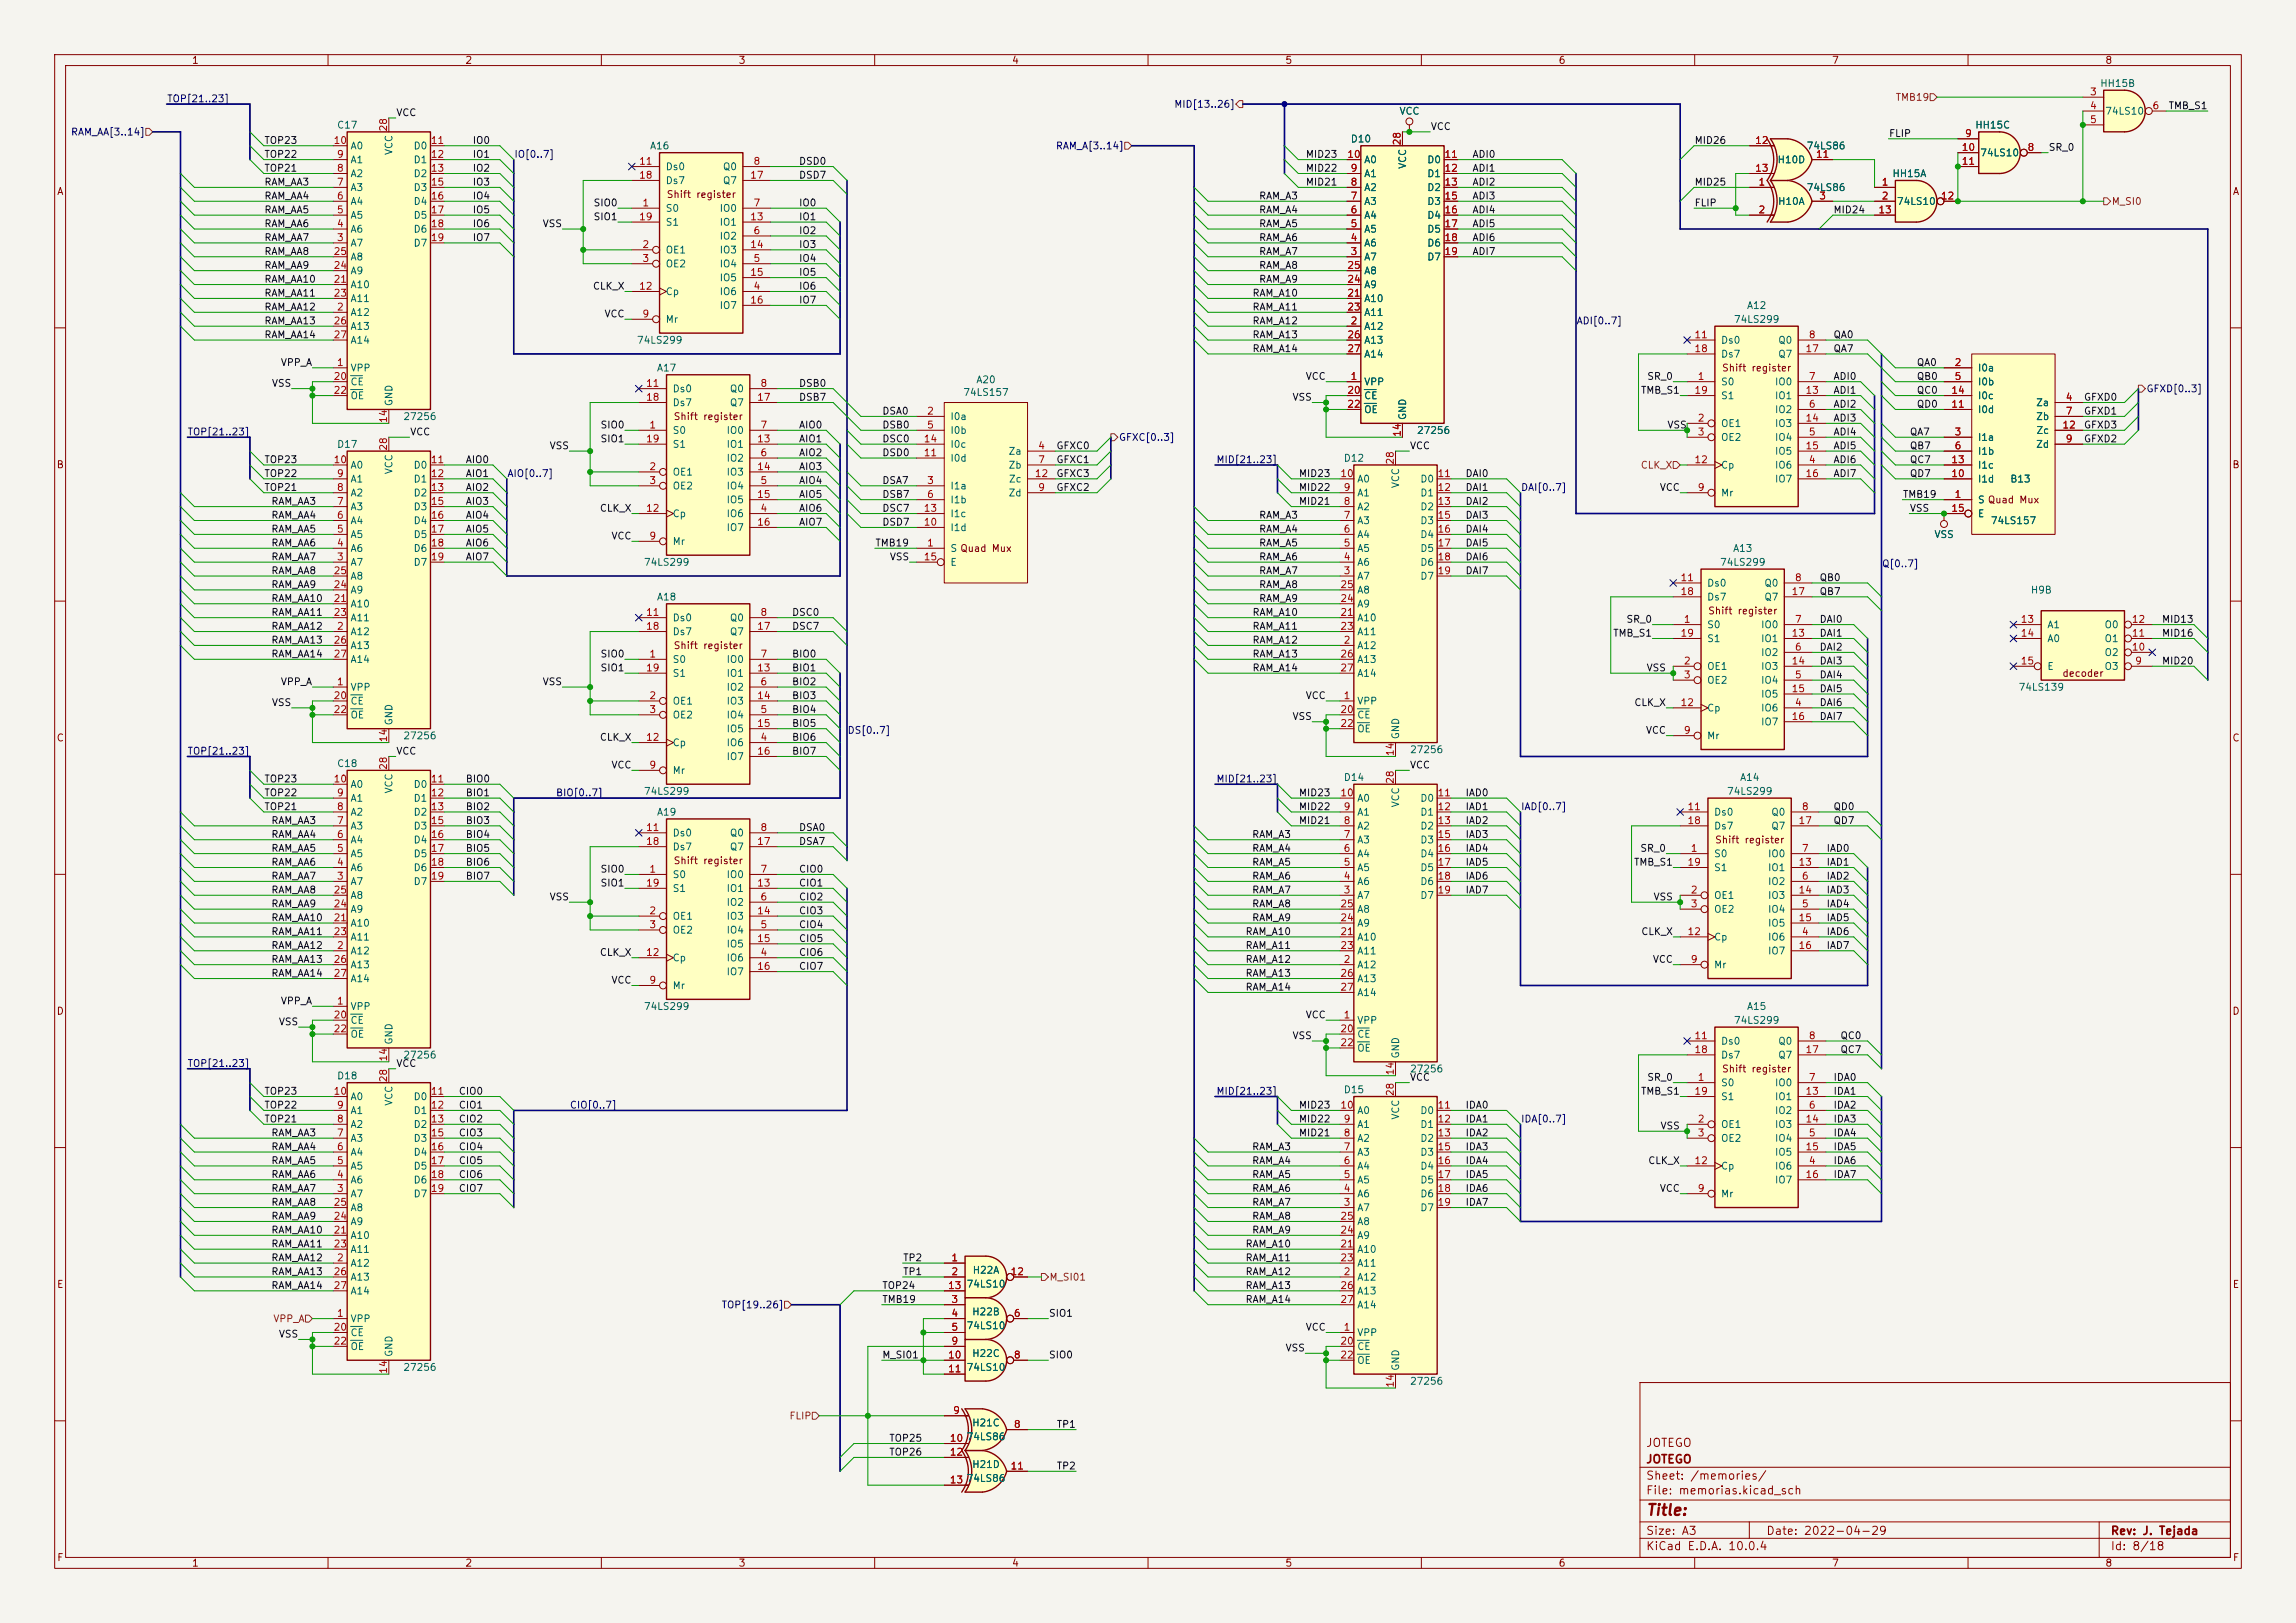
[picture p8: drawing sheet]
<svg xmlns="http://www.w3.org/2000/svg" width="420mm" height="297mm" viewBox="0 0 420 297" stroke-linecap="round" stroke-linejoin="round" font-family="sans-serif">
<defs><g id="words">
<text font-size="2" fill="#840000" x="301" y="277.8">Title:</text>
<g font-size="1.5" fill="#840000">
<text x="301" y="268.1">JOTEGO</text>
<text x="301" y="265.1">JOTEGO</text>
<text x="301" y="273.8">File: memorias.kicad_sch</text>
<text x="301" y="271.1">Sheet: /memories/</text>
<text x="301" y="281.2">Size: A3</text>
<text x="323" y="281.2">Date: 2022-04-29</text>
<text x="386" y="281.2">Rev: J. Tejada</text>
<text x="301" y="284">KiCad E.D.A. 10.0.4</text>
<text x="386" y="284">Id: 8/18</text>
</g>
<g font-size="1.3" fill="#840000">
<text x="35" y="12">1</text>
<text x="85" y="12">2</text>
<text x="135" y="12">3</text>
<text x="185" y="12">4</text>
<text x="235" y="12">5</text>
<text x="285" y="12">6</text>
<text x="335" y="12">7</text>
<text x="385" y="12">8</text>
<text x="10.3" y="36">A</text>
<text x="408.3" y="36">A</text>
<text x="121.8" y="36.5">Shift register</text>
<text x="314.9" y="68.3">Shift register</text>
<text x="123.1" y="77.2">Shift register</text>
<text x="10.3" y="86">B</text>
<text x="408.2" y="86">B</text>
<text x="312.3" y="112.7">Shift register</text>
<text x="123.1" y="119.1">Shift register</text>
<text x="377.1" y="124.2">decoder</text>
<text x="10.3" y="136">C</text>
<text x="408.2" y="136">C</text>
<text x="313.6" y="154.6">Shift register</text>
<text x="123.1" y="158.5">Shift register</text>
<text x="10.3" y="186">D</text>
<text x="408.2" y="186">D</text>
<text x="314.9" y="196.6">Shift register</text>
<text x="10.3" y="236">E</text>
<text x="408.3" y="236">E</text>
<text x="10.3" y="286">F</text>
<text x="35" y="287">1</text>
<text x="85" y="287">2</text>
<text x="135" y="287">3</text>
<text x="185" y="287">4</text>
<text x="235" y="287">5</text>
<text x="285" y="287">6</text>
<text x="335" y="287">7</text>
<text x="385" y="287">8</text>
<text x="408.3" y="286">F</text>
</g>
<g font-size="1.3" fill="#a90000">
<text x="382.2" y="17.8">3</text>
<text x="382.2" y="20.3">4</text>
<text x="382.2" y="22.8">5</text>
<text x="393.6" y="20.3">6</text>
<text x="60.9" y="26.6">10</text>
<text x="61.5" y="29.2">9</text>
<text x="71.1" y="24.2" transform="rotate(-90 71.1 24.2)">28</text>
<text x="78.7" y="26.6">11</text>
<text x="78.7" y="29.2">12</text>
<text x="246.3" y="29.2">10</text>
<text x="256.5" y="26.7" transform="rotate(-90 256.5 26.7)">28</text>
<text x="264.1" y="29.2">11</text>
<text x="321" y="26.6">12</text>
<text x="332.1" y="29.2">11</text>
<text x="358.7" y="27.9">10</text>
<text x="359.3" y="25.4">9</text>
<text x="370.8" y="27.9">8</text>
<text x="61.5" y="34.3">7</text>
<text x="61.5" y="31.7">8</text>
<text x="78.7" y="31.7">13</text>
<text x="78.7" y="34.3">15</text>
<text x="116.8" y="30.5">11</text>
<text x="116.8" y="33">18</text>
<text x="137.1" y="33">17</text>
<text x="137.7" y="30.5">8</text>
<text x="246.9" y="34.3">8</text>
<text x="246.9" y="31.7">9</text>
<text x="264.1" y="31.7">12</text>
<text x="264.1" y="34.3">13</text>
<text x="321" y="31.7">13</text>
<text x="321.6" y="34.3">1</text>
<text x="344.1" y="34.3">1</text>
<text x="358.7" y="30.5">11</text>
<text x="61.5" y="41.9">4</text>
<text x="61.5" y="39.3">5</text>
<text x="61.5" y="36.8">6</text>
<text x="78.7" y="36.8">16</text>
<text x="78.7" y="39.3">17</text>
<text x="78.7" y="41.9">18</text>
<text x="116.8" y="40.6">19</text>
<text x="117.4" y="38.1">1</text>
<text x="137.1" y="40.6">13</text>
<text x="137.7" y="38.1">7</text>
<text x="246.9" y="41.9">5</text>
<text x="246.9" y="39.3">6</text>
<text x="246.9" y="36.8">7</text>
<text x="264.1" y="36.8">15</text>
<text x="264.1" y="39.3">16</text>
<text x="264.1" y="41.9">17</text>
<text x="321.6" y="39.3">2</text>
<text x="332.7" y="36.8">3</text>
<text x="343.5" y="39.3">13</text>
<text x="344.1" y="36.8">2</text>
<text x="354.9" y="36.8">12</text>
<text x="60.9" y="47">25</text>
<text x="61.5" y="44.4">3</text>
<text x="78.7" y="44.4">19</text>
<text x="117.4" y="45.7">2</text>
<text x="137.1" y="45.7">14</text>
<text x="137.7" y="43.2">6</text>
<text x="246.9" y="47">3</text>
<text x="246.9" y="44.4">4</text>
<text x="264.1" y="44.4">18</text>
<text x="264.1" y="47">19</text>
<text x="60.9" y="52">21</text>
<text x="60.9" y="49.5">24</text>
<text x="116.8" y="53.3">12</text>
<text x="117.4" y="48.2">3</text>
<text x="137.1" y="50.8">15</text>
<text x="137.7" y="53.3">4</text>
<text x="137.7" y="48.2">5</text>
<text x="246.3" y="52">24</text>
<text x="246.3" y="49.5">25</text>
<text x="60.9" y="54.6">23</text>
<text x="60.9" y="59.7">26</text>
<text x="61.5" y="57.1">2</text>
<text x="117.4" y="58.4">9</text>
<text x="137.1" y="55.9">16</text>
<text x="246.3" y="54.6">21</text>
<text x="246.3" y="57.1">23</text>
<text x="246.9" y="59.7">2</text>
<text x="60.9" y="62.2">27</text>
<text x="246.3" y="62.2">26</text>
<text x="246.3" y="64.7">27</text>
<text x="309.8" y="62.2">11</text>
<text x="309.8" y="64.7">18</text>
<text x="330.2" y="64.7">17</text>
<text x="330.8" y="62.2">8</text>
<text x="60.9" y="69.8">20</text>
<text x="61.5" y="67.3">1</text>
<text x="118.1" y="71.1">11</text>
<text x="139" y="71.1">8</text>
<text x="246.9" y="69.8">1</text>
<text x="310.4" y="69.8">1</text>
<text x="330.8" y="69.8">7</text>
<text x="357.4" y="67.3">2</text>
<text x="357.4" y="69.8">5</text>
<text x="60.9" y="72.4">22</text>
<text x="71.1" y="77.5" transform="rotate(-90 71.1 77.5)">14</text>
<text x="118.1" y="73.6">18</text>
<text x="138.4" y="73.6">17</text>
<text x="169.5" y="76.2">2</text>
<text x="246.3" y="72.4">20</text>
<text x="246.3" y="74.9">22</text>
<text x="309.8" y="72.4">19</text>
<text x="310.4" y="77.4">2</text>
<text x="330.2" y="72.4">13</text>
<text x="330.2" y="77.4">14</text>
<text x="330.8" y="74.9">6</text>
<text x="356.8" y="74.9">11</text>
<text x="356.8" y="72.4">14</text>
<text x="377.8" y="73.6">4</text>
<text x="377.8" y="76.2">7</text>
<text x="71.1" y="82.6" transform="rotate(-90 71.1 82.6)">28</text>
<text x="118.1" y="81.3">19</text>
<text x="118.7" y="78.7">1</text>
<text x="138.4" y="81.3">13</text>
<text x="139" y="83.8">6</text>
<text x="139" y="78.7">7</text>
<text x="168.9" y="83.8">11</text>
<text x="168.9" y="81.3">14</text>
<text x="169.5" y="78.7">5</text>
<text x="189.8" y="82.5">4</text>
<text x="256.5" y="80.1" transform="rotate(-90 256.5 80.1)">14</text>
<text x="310.4" y="80">3</text>
<text x="330.2" y="82.5">15</text>
<text x="330.8" y="80">5</text>
<text x="357.4" y="80">3</text>
<text x="357.4" y="82.5">6</text>
<text x="377.1" y="78.7">12</text>
<text x="377.8" y="81.3">9</text>
<text x="60.9" y="85.1">10</text>
<text x="61.5" y="87.6">9</text>
<text x="78.7" y="85.1">11</text>
<text x="78.7" y="87.6">12</text>
<text x="118.7" y="86.3">2</text>
<text x="118.7" y="88.9">3</text>
<text x="138.4" y="86.3">14</text>
<text x="139" y="88.9">5</text>
<text x="169.5" y="88.9">3</text>
<text x="189.2" y="87.6">12</text>
<text x="189.8" y="85.1">7</text>
<text x="245.1" y="87.6">10</text>
<text x="255.2" y="85.1" transform="rotate(-90 255.2 85.1)">28</text>
<text x="262.8" y="87.6">11</text>
<text x="309.8" y="85.1">12</text>
<text x="330.2" y="87.6">16</text>
<text x="330.8" y="85.1">4</text>
<text x="356.8" y="87.6">10</text>
<text x="356.8" y="85.1">13</text>
<text x="61.5" y="95.2">6</text>
<text x="61.5" y="92.7">7</text>
<text x="61.5" y="90.1">8</text>
<text x="78.7" y="90.1">13</text>
<text x="78.7" y="92.7">15</text>
<text x="78.7" y="95.2">16</text>
<text x="118.1" y="94">12</text>
<text x="138.4" y="91.4">15</text>
<text x="139" y="94">4</text>
<text x="168.9" y="94">13</text>
<text x="169.5" y="91.4">6</text>
<text x="189.8" y="90.1">9</text>
<text x="245.7" y="95.2">7</text>
<text x="245.7" y="92.7">8</text>
<text x="245.7" y="90.1">9</text>
<text x="262.8" y="90.1">12</text>
<text x="262.8" y="92.7">13</text>
<text x="262.8" y="95.2">15</text>
<text x="310.4" y="90.1">9</text>
<text x="356.8" y="94">15</text>
<text x="357.4" y="91.4">1</text>
<text x="61.5" y="100.3">4</text>
<text x="61.5" y="97.8">5</text>
<text x="78.7" y="97.8">17</text>
<text x="78.7" y="100.3">18</text>
<text x="118.7" y="99">9</text>
<text x="138.4" y="96.5">16</text>
<text x="168.9" y="96.5">10</text>
<text x="169.5" y="100.3">1</text>
<text x="245.7" y="100.3">5</text>
<text x="245.7" y="97.8">6</text>
<text x="262.8" y="97.8">16</text>
<text x="262.8" y="100.3">17</text>
<text x="60.9" y="107.9">24</text>
<text x="60.9" y="105.4">25</text>
<text x="61.5" y="102.8">3</text>
<text x="78.7" y="102.8">19</text>
<text x="168.9" y="102.8">15</text>
<text x="245.1" y="107.9">25</text>
<text x="245.7" y="105.4">3</text>
<text x="245.7" y="102.8">4</text>
<text x="262.8" y="102.8">18</text>
<text x="262.8" y="105.4">19</text>
<text x="307.3" y="106.7">11</text>
<text x="328.2" y="106.7">8</text>
<text x="60.9" y="110.5">21</text>
<text x="60.9" y="113">23</text>
<text x="118.1" y="113">11</text>
<text x="139" y="113">8</text>
<text x="245.1" y="113">21</text>
<text x="245.1" y="110.5">24</text>
<text x="307.3" y="109.2">18</text>
<text x="327.6" y="109.2">17</text>
<text x="60.9" y="118.1">26</text>
<text x="61.5" y="115.5">2</text>
<text x="118.1" y="115.5">18</text>
<text x="138.4" y="115.5">17</text>
<text x="245.1" y="115.5">23</text>
<text x="245.7" y="118.1">2</text>
<text x="307.3" y="116.8">19</text>
<text x="307.9" y="114.3">1</text>
<text x="327.6" y="116.8">13</text>
<text x="328.2" y="119.4">6</text>
<text x="328.2" y="114.3">7</text>
<text x="369.5" y="114.3">13</text>
<text x="369.5" y="116.8">14</text>
<text x="389.8" y="119.4">10</text>
<text x="389.8" y="116.8">11</text>
<text x="389.8" y="114.3">12</text>
<text x="60.9" y="120.6">27</text>
<text x="61.5" y="125.7">1</text>
<text x="118.1" y="123.2">19</text>
<text x="118.7" y="120.6">1</text>
<text x="138.4" y="123.2">13</text>
<text x="139" y="125.7">6</text>
<text x="139" y="120.6">7</text>
<text x="245.1" y="120.6">26</text>
<text x="245.1" y="123.2">27</text>
<text x="307.9" y="121.9">2</text>
<text x="307.9" y="124.4">3</text>
<text x="327.6" y="121.9">14</text>
<text x="328.2" y="124.4">5</text>
<text x="369.5" y="121.9">15</text>
<text x="390.5" y="121.9">9</text>
<text x="60.9" y="128.2">20</text>
<text x="60.9" y="130.8">22</text>
<text x="118.7" y="128.2">2</text>
<text x="118.7" y="130.8">3</text>
<text x="138.4" y="128.2">14</text>
<text x="139" y="130.8">5</text>
<text x="245.1" y="130.8">20</text>
<text x="245.7" y="128.2">1</text>
<text x="307.3" y="129.5">12</text>
<text x="327.6" y="127">15</text>
<text x="328.2" y="129.5">4</text>
<text x="71.1" y="135.9" transform="rotate(-90 71.1 135.9)">14</text>
<text x="118.1" y="135.9">12</text>
<text x="138.4" y="133.3">15</text>
<text x="139" y="135.9">4</text>
<text x="245.1" y="133.3">22</text>
<text x="307.9" y="134.6">9</text>
<text x="327.6" y="132.1">16</text>
<text x="60.9" y="143.5">10</text>
<text x="71.1" y="141" transform="rotate(-90 71.1 141)">28</text>
<text x="78.7" y="143.5">11</text>
<text x="118.7" y="140.9">9</text>
<text x="138.4" y="138.4">16</text>
<text x="255.2" y="143.6" transform="rotate(-90 255.2 143.6)">28</text>
<text x="255.2" y="138.5" transform="rotate(-90 255.2 138.5)">14</text>
<text x="61.5" y="148.6">8</text>
<text x="61.5" y="146">9</text>
<text x="78.7" y="146">12</text>
<text x="78.7" y="148.6">13</text>
<text x="245.1" y="146">10</text>
<text x="245.7" y="148.6">9</text>
<text x="262.8" y="146">11</text>
<text x="262.8" y="148.6">12</text>
<text x="308.6" y="148.6">11</text>
<text x="329.5" y="148.6">8</text>
<text x="61.5" y="153.6">6</text>
<text x="61.5" y="151.1">7</text>
<text x="78.7" y="151.1">15</text>
<text x="78.7" y="153.6">16</text>
<text x="118.1" y="152.4">11</text>
<text x="118.1" y="154.9">18</text>
<text x="138.4" y="154.9">17</text>
<text x="139" y="152.4">8</text>
<text x="245.7" y="153.6">7</text>
<text x="245.7" y="151.1">8</text>
<text x="262.8" y="151.1">13</text>
<text x="262.8" y="153.6">15</text>
<text x="308.6" y="151.1">18</text>
<text x="328.9" y="151.1">17</text>
<text x="61.5" y="161.3">3</text>
<text x="61.5" y="158.7">4</text>
<text x="61.5" y="156.2">5</text>
<text x="78.7" y="156.2">17</text>
<text x="78.7" y="158.7">18</text>
<text x="78.7" y="161.3">19</text>
<text x="118.7" y="160">1</text>
<text x="139" y="160">7</text>
<text x="245.7" y="161.3">4</text>
<text x="245.7" y="158.7">5</text>
<text x="245.7" y="156.2">6</text>
<text x="262.8" y="156.2">16</text>
<text x="262.8" y="158.7">17</text>
<text x="262.8" y="161.3">18</text>
<text x="308.6" y="158.7">19</text>
<text x="309.2" y="156.2">1</text>
<text x="328.9" y="158.7">13</text>
<text x="329.5" y="161.3">6</text>
<text x="329.5" y="156.2">7</text>
<text x="60.9" y="166.3">24</text>
<text x="60.9" y="163.8">25</text>
<text x="118.1" y="162.5">19</text>
<text x="118.7" y="167.6">2</text>
<text x="138.4" y="162.5">13</text>
<text x="138.4" y="167.6">14</text>
<text x="139" y="165.1">6</text>
<text x="245.1" y="166.3">25</text>
<text x="245.7" y="163.8">3</text>
<text x="262.8" y="163.8">19</text>
<text x="309.2" y="163.8">2</text>
<text x="309.2" y="166.3">3</text>
<text x="328.9" y="163.8">14</text>
<text x="329.5" y="166.3">5</text>
<text x="60.9" y="168.9">21</text>
<text x="60.9" y="171.4">23</text>
<text x="61.5" y="174">2</text>
<text x="118.7" y="170.2">3</text>
<text x="138.4" y="172.7">15</text>
<text x="139" y="170.2">5</text>
<text x="245.1" y="171.4">21</text>
<text x="245.1" y="174">23</text>
<text x="245.1" y="168.9">24</text>
<text x="308.6" y="171.4">12</text>
<text x="328.9" y="168.9">15</text>
<text x="328.9" y="174">16</text>
<text x="329.5" y="171.4">4</text>
<text x="60.9" y="176.5">26</text>
<text x="60.9" y="179">27</text>
<text x="118.1" y="175.2">12</text>
<text x="138.4" y="177.8">16</text>
<text x="139" y="175.2">4</text>
<text x="245.1" y="179">26</text>
<text x="245.7" y="176.5">2</text>
<text x="309.2" y="176.5">9</text>
<text x="61.5" y="184.1">1</text>
<text x="118.7" y="180.3">9</text>
<text x="245.1" y="181.6">27</text>
<text x="60.9" y="186.7">20</text>
<text x="60.9" y="189.2">22</text>
<text x="245.1" y="189.2">20</text>
<text x="245.1" y="191.7">22</text>
<text x="245.7" y="186.7">1</text>
<text x="309.8" y="190.5">11</text>
<text x="330.8" y="190.5">8</text>
<text x="71.1" y="194.4" transform="rotate(-90 71.1 194.4)">14</text>
<text x="255.2" y="196.9" transform="rotate(-90 255.2 196.9)">14</text>
<text x="309.8" y="193">18</text>
<text x="330.2" y="193">17</text>
<text x="60.9" y="200.6">10</text>
<text x="61.5" y="203.2">9</text>
<text x="71.1" y="198.2" transform="rotate(-90 71.1 198.2)">28</text>
<text x="78.7" y="200.6">11</text>
<text x="78.7" y="203.2">12</text>
<text x="245.1" y="203.2">10</text>
<text x="255.2" y="200.7" transform="rotate(-90 255.2 200.7)">28</text>
<text x="262.8" y="203.2">11</text>
<text x="309.8" y="200.6">19</text>
<text x="310.4" y="198.1">1</text>
<text x="330.2" y="200.6">13</text>
<text x="330.8" y="203.2">6</text>
<text x="330.8" y="198.1">7</text>
<text x="61.5" y="208.3">7</text>
<text x="61.5" y="205.7">8</text>
<text x="78.7" y="205.7">13</text>
<text x="78.7" y="208.3">15</text>
<text x="245.7" y="208.3">8</text>
<text x="245.7" y="205.7">9</text>
<text x="262.8" y="205.7">12</text>
<text x="262.8" y="208.3">13</text>
<text x="310.4" y="205.7">2</text>
<text x="310.4" y="208.3">3</text>
<text x="330.2" y="205.7">14</text>
<text x="330.8" y="208.3">5</text>
<text x="61.5" y="215.9">4</text>
<text x="61.5" y="213.3">5</text>
<text x="61.5" y="210.8">6</text>
<text x="78.7" y="210.8">16</text>
<text x="78.7" y="213.3">17</text>
<text x="78.7" y="215.9">18</text>
<text x="245.7" y="215.9">5</text>
<text x="245.7" y="213.3">6</text>
<text x="245.7" y="210.8">7</text>
<text x="262.8" y="210.8">15</text>
<text x="262.8" y="213.3">16</text>
<text x="262.8" y="215.9">17</text>
<text x="309.8" y="213.3">12</text>
<text x="330.2" y="210.8">15</text>
<text x="330.2" y="215.9">16</text>
<text x="330.8" y="213.3">4</text>
<text x="60.9" y="221">25</text>
<text x="61.5" y="218.4">3</text>
<text x="78.7" y="218.4">19</text>
<text x="245.7" y="221">3</text>
<text x="245.7" y="218.4">4</text>
<text x="262.8" y="218.4">18</text>
<text x="262.8" y="221">19</text>
<text x="310.4" y="218.4">9</text>
<text x="60.9" y="226">21</text>
<text x="60.9" y="223.5">24</text>
<text x="245.1" y="226">24</text>
<text x="245.1" y="223.5">25</text>
<text x="60.9" y="228.6">23</text>
<text x="60.9" y="233.7">26</text>
<text x="61.5" y="231.1">2</text>
<text x="173.9" y="231.1">1</text>
<text x="173.9" y="233.7">2</text>
<text x="184.7" y="233.7">12</text>
<text x="245.1" y="228.6">21</text>
<text x="245.1" y="231.1">23</text>
<text x="245.7" y="233.7">2</text>
<text x="60.9" y="236.2">27</text>
<text x="173.3" y="236.2">13</text>
<text x="173.9" y="238.7">3</text>
<text x="245.1" y="236.2">26</text>
<text x="245.1" y="238.7">27</text>
<text x="60.9" y="243.8">20</text>
<text x="61.5" y="241.3">1</text>
<text x="173.9" y="241.3">4</text>
<text x="173.9" y="243.8">5</text>
<text x="185.3" y="241.3">6</text>
<text x="245.7" y="243.8">1</text>
<text x="60.9" y="246.4">22</text>
<text x="71.1" y="251.5" transform="rotate(-90 71.1 251.5)">14</text>
<text x="173.3" y="248.9">10</text>
<text x="173.3" y="251.4">11</text>
<text x="173.9" y="246.4">9</text>
<text x="185.3" y="248.9">8</text>
<text x="245.1" y="246.4">20</text>
<text x="245.1" y="248.9">22</text>
<text x="255.2" y="254" transform="rotate(-90 255.2 254)">14</text>
<text x="174.2" y="259.1">9</text>
<text x="185.3" y="261.6">8</text>
<text x="173.6" y="266.7">12</text>
<text x="173.6" y="264.1">10</text>
<text x="184.7" y="269.2">11</text>
<text x="173.6" y="271.8">13</text>
</g>
<g font-size="1.3" fill="#006464">
<text x="384.1" y="16.2">HH15B</text>
<text x="61.6" y="23.8">C17</text>
<text x="255.9" y="21.3">VCC</text>
<text x="361.2" y="23.8">HH15C</text>
<text x="385" y="21.3">74LS10</text>
<text x="64" y="27.6">A0</text>
<text x="72.1" y="28.5" transform="rotate(-90 72.1 28.5)">VCC</text>
<text x="75.5" y="27.6">D0</text>
<text x="118.8" y="27.6">A16</text>
<text x="247" y="26.4">D10</text>
<text x="330.4" y="27.6">74LS86</text>
<text x="362.1" y="28.9">74LS10</text>
<text x="64" y="35.3">A3</text>
<text x="64" y="32.7">A2</text>
<text x="64" y="30.2">A1</text>
<text x="75.5" y="30.2">D1</text>
<text x="75.5" y="32.7">D2</text>
<text x="75.5" y="35.3">D3</text>
<text x="121.7" y="31.5">Ds0</text>
<text x="121.7" y="34">Ds7</text>
<text x="132.1" y="31.5">Q0</text>
<text x="132.1" y="34">Q7</text>
<text x="249.4" y="35.3">A2</text>
<text x="249.4" y="32.7">A1</text>
<text x="249.4" y="30.2">A0</text>
<text x="257.5" y="31" transform="rotate(-90 257.5 31)">VCC</text>
<text x="261" y="30.2">D0</text>
<text x="261" y="32.7">D1</text>
<text x="261" y="35.3">D2</text>
<text x="325" y="30.2">H10D</text>
<text x="330.4" y="35.3">74LS86</text>
<text x="346.1" y="32.7">HH15A</text>
<text x="64" y="40.3">A5</text>
<text x="64" y="37.8">A4</text>
<text x="75.5" y="37.8">D4</text>
<text x="75.5" y="40.3">D5</text>
<text x="121.7" y="39.1">S0</text>
<text x="121.7" y="41.6">S1</text>
<text x="131.5" y="39.1">IO0</text>
<text x="131.5" y="41.6">IO1</text>
<text x="249.4" y="40.3">A4</text>
<text x="249.4" y="37.8">A3</text>
<text x="261" y="37.8">D3</text>
<text x="261" y="40.3">D4</text>
<text x="325.1" y="37.8">H10A</text>
<text x="346.9" y="37.8">74LS10</text>
<text x="64" y="45.4">A7</text>
<text x="64" y="42.9">A6</text>
<text x="64" y="48">A8</text>
<text x="75.5" y="42.9">D6</text>
<text x="75.5" y="45.4">D7</text>
<text x="121.7" y="46.7">OE1</text>
<text x="131.5" y="44.2">IO2</text>
<text x="131.5" y="46.7">IO3</text>
<text x="249.4" y="48">A7</text>
<text x="249.4" y="45.4">A6</text>
<text x="249.4" y="42.9">A5</text>
<text x="261" y="42.9">D5</text>
<text x="261" y="45.4">D6</text>
<text x="261" y="48">D7</text>
<text x="64" y="53">A10</text>
<text x="64" y="50.5">A9</text>
<text x="121.7" y="49.2">OE2</text>
<text x="131.5" y="49.2">IO4</text>
<text x="131.5" y="51.8">IO5</text>
<text x="249.4" y="53">A9</text>
<text x="249.4" y="50.5">A8</text>
<text x="64" y="58.1">A12</text>
<text x="64" y="55.6">A11</text>
<text x="121.7" y="59.4">Mr</text>
<text x="121.7" y="54.3">Cp</text>
<text x="131.5" y="54.3">IO6</text>
<text x="131.5" y="56.9">IO7</text>
<text x="249.4" y="55.6">A10</text>
<text x="249.4" y="58.1">A11</text>
<text x="317.1" y="59.4">74LS299</text>
<text x="319.5" y="56.9">A12</text>
<text x="64" y="60.7">A13</text>
<text x="64" y="63.2">A14</text>
<text x="116.4" y="63.2">74LS299</text>
<text x="249.4" y="60.7">A12</text>
<text x="249.4" y="63.2">A13</text>
<text x="249.4" y="65.7">A14</text>
<text x="314.7" y="63.2">Ds0</text>
<text x="314.7" y="65.7">Ds7</text>
<text x="325.2" y="63.2">Q0</text>
<text x="325.2" y="65.7">Q7</text>
<text x="64" y="68.3">VPP</text>
<text x="64" y="70.8">CE</text>
<text x="120.1" y="68.3">A17</text>
<text x="178.5" y="70.4">A20</text>
<text x="249.4" y="70.8">VPP</text>
<text x="314.7" y="70.8">S0</text>
<text x="324.6" y="70.8">IO0</text>
<text x="361.7" y="68.3">I0a</text>
<text x="361.7" y="70.8">I0b</text>
<text x="64" y="73.4">OE</text>
<text x="72.1" y="74.4" transform="rotate(-90 72.1 74.4)">GND</text>
<text x="73.7" y="77.2">27256</text>
<text x="122.9" y="72.1">Ds0</text>
<text x="122.9" y="74.6">Ds7</text>
<text x="133.4" y="72.1">Q0</text>
<text x="133.4" y="74.6">Q7</text>
<text x="173.7" y="77.2">I0a</text>
<text x="176.1" y="72.8">74LS157</text>
<text x="249.4" y="73.4">CE</text>
<text x="249.4" y="75.9">OE</text>
<text x="257.5" y="77" transform="rotate(-90 257.5 77)">GND</text>
<text x="314.7" y="73.4">S1</text>
<text x="324.6" y="75.9">IO2</text>
<text x="324.6" y="73.4">IO1</text>
<text x="361.7" y="75.9">I0d</text>
<text x="361.7" y="73.4">I0c</text>
<text x="372.3" y="74.6">Za</text>
<text x="372.3" y="77.2">Zb</text>
<text x="61.6" y="82.3">D17</text>
<text x="122.9" y="79.7">S0</text>
<text x="122.9" y="82.3">S1</text>
<text x="132.8" y="79.7">IO0</text>
<text x="132.8" y="82.3">IO1</text>
<text x="173.7" y="79.7">I0b</text>
<text x="173.7" y="82.3">I0c</text>
<text x="184.4" y="83.5">Za</text>
<text x="259.1" y="79.7">27256</text>
<text x="314.7" y="78.4">OE1</text>
<text x="314.7" y="81">OE2</text>
<text x="324.6" y="81">IO4</text>
<text x="324.6" y="78.4">IO3</text>
<text x="324.6" y="83.5">IO5</text>
<text x="361.7" y="81">I1a</text>
<text x="361.7" y="83.5">I1b</text>
<text x="372.3" y="82.3">Zd</text>
<text x="372.4" y="79.7">Zc</text>
<text x="64" y="88.6">A1</text>
<text x="64" y="86.1">A0</text>
<text x="72.1" y="86.9" transform="rotate(-90 72.1 86.9)">VCC</text>
<text x="75.5" y="86.1">D0</text>
<text x="75.5" y="88.6">D1</text>
<text x="122.9" y="87.3">OE1</text>
<text x="122.9" y="89.9">OE2</text>
<text x="132.8" y="89.9">IO4</text>
<text x="132.8" y="84.8">IO2</text>
<text x="132.8" y="87.3">IO3</text>
<text x="173.7" y="89.9">I1a</text>
<text x="173.7" y="84.8">I0d</text>
<text x="184.4" y="86.1">Zb</text>
<text x="184.4" y="88.6">Zc</text>
<text x="245.7" y="84.8">D12</text>
<text x="248.2" y="88.6">A0</text>
<text x="256.2" y="89.4" transform="rotate(-90 256.2 89.4)">VCC</text>
<text x="259.7" y="88.6">D0</text>
<text x="314.7" y="86.1">Cp</text>
<text x="324.6" y="86.1">IO6</text>
<text x="324.6" y="88.6">IO7</text>
<text x="361.7" y="88.6">I1d</text>
<text x="361.7" y="86.1">I1c</text>
<text x="367.6" y="88.6">B13</text>
<text x="64" y="93.7">A3</text>
<text x="64" y="91.1">A2</text>
<text x="75.5" y="91.1">D2</text>
<text x="75.5" y="93.7">D3</text>
<text x="122.9" y="95">Cp</text>
<text x="132.8" y="95">IO6</text>
<text x="132.8" y="92.4">IO5</text>
<text x="173.7" y="92.4">I1b</text>
<text x="173.7" y="95">I1c</text>
<text x="184.4" y="91.1">Zd</text>
<text x="248.2" y="93.7">A2</text>
<text x="248.2" y="91.1">A1</text>
<text x="259.7" y="91.1">D1</text>
<text x="259.7" y="93.7">D2</text>
<text x="314.7" y="91.1">Mr</text>
<text x="361.7" y="92.4">S Quad Mux</text>
<text x="361.7" y="95">E</text>
<text x="361.7" y="92.4">S</text>
<text x="64" y="101.3">A6</text>
<text x="64" y="98.8">A5</text>
<text x="64" y="96.2">A4</text>
<text x="75.5" y="96.2">D4</text>
<text x="75.5" y="98.8">D5</text>
<text x="75.5" y="101.3">D6</text>
<text x="122.9" y="100">Mr</text>
<text x="132.8" y="97.5">IO7</text>
<text x="173.7" y="101.3">S Quad Mux</text>
<text x="173.7" y="97.5">I1d</text>
<text x="248.2" y="101.3">A5</text>
<text x="248.2" y="98.8">A4</text>
<text x="248.2" y="96.2">A3</text>
<text x="259.7" y="96.2">D3</text>
<text x="259.7" y="98.8">D4</text>
<text x="259.7" y="101.3">D5</text>
<text x="316.9" y="101.3">A13</text>
<text x="353.7" y="98.8">VSS</text>
<text x="364.1" y="96.2">74LS157</text>
<text x="64" y="103.8">A7</text>
<text x="64" y="106.4">A8</text>
<text x="75.5" y="103.8">D7</text>
<text x="117.7" y="103.8">74LS299</text>
<text x="173.7" y="103.8">E</text>
<text x="248.2" y="106.4">A7</text>
<text x="248.2" y="103.8">A6</text>
<text x="259.7" y="103.8">D6</text>
<text x="259.7" y="106.4">D7</text>
<text x="312.2" y="107.7">Ds0</text>
<text x="314.5" y="103.8">74LS299</text>
<text x="322.6" y="107.7">Q0</text>
<text x="64" y="111.5">A10</text>
<text x="64" y="108.9">A9</text>
<text x="120.1" y="110.2">A18</text>
<text x="248.2" y="111.5">A9</text>
<text x="248.2" y="108.9">A8</text>
<text x="312.2" y="110.2">Ds7</text>
<text x="322.6" y="110.2">Q7</text>
<text x="371.4" y="108.9">H9B</text>
<text x="64" y="116.5">A12</text>
<text x="64" y="114">A11</text>
<text x="64" y="119.1">A13</text>
<text x="122.9" y="114">Ds0</text>
<text x="122.9" y="116.5">Ds7</text>
<text x="133.4" y="114">Q0</text>
<text x="133.4" y="116.5">Q7</text>
<text x="248.2" y="119.1">A12</text>
<text x="248.2" y="114">A10</text>
<text x="248.2" y="116.5">A11</text>
<text x="312.2" y="115.3">S0</text>
<text x="312.2" y="117.8">S1</text>
<text x="322" y="115.3">IO0</text>
<text x="322" y="117.8">IO1</text>
<text x="374.4" y="115.3">A1</text>
<text x="374.4" y="117.8">A0</text>
<text x="384.9" y="117.8">O1</text>
<text x="384.9" y="115.3">O0</text>
<text x="64" y="121.6">A14</text>
<text x="122.9" y="121.6">S0</text>
<text x="122.9" y="124.2">S1</text>
<text x="132.8" y="121.6">IO0</text>
<text x="132.8" y="124.2">IO1</text>
<text x="248.2" y="121.6">A13</text>
<text x="248.2" y="124.2">A14</text>
<text x="312.2" y="122.9">OE1</text>
<text x="312.2" y="125.4">OE2</text>
<text x="322" y="125.4">IO4</text>
<text x="322" y="120.4">IO2</text>
<text x="322" y="122.9">IO3</text>
<text x="374.4" y="122.9">E</text>
<text x="384.9" y="122.9">O3</text>
<text x="384.9" y="120.4">O2</text>
<text x="64" y="126.7">VPP</text>
<text x="64" y="129.2">CE</text>
<text x="64" y="131.8">OE</text>
<text x="122.9" y="129.2">OE1</text>
<text x="122.9" y="131.8">OE2</text>
<text x="132.8" y="131.8">IO4</text>
<text x="132.8" y="126.7">IO2</text>
<text x="132.8" y="129.2">IO3</text>
<text x="248.2" y="129.2">VPP</text>
<text x="248.2" y="131.8">CE</text>
<text x="312.2" y="130.5">Cp</text>
<text x="322" y="130.5">IO6</text>
<text x="322" y="128">IO5</text>
<text x="369.1" y="126.7">74LS139</text>
<text x="72.1" y="132.8" transform="rotate(-90 72.1 132.8)">GND</text>
<text x="73.7" y="135.6">27256</text>
<text x="122.9" y="136.9">Cp</text>
<text x="132.8" y="136.9">IO6</text>
<text x="132.8" y="134.3">IO5</text>
<text x="248.2" y="134.3">OE</text>
<text x="256.2" y="135.4" transform="rotate(-90 256.2 135.4)">GND</text>
<text x="312.2" y="135.6">Mr</text>
<text x="322" y="133.1">IO7</text>
<text x="61.6" y="140.7">C18</text>
<text x="122.9" y="141.9">Mr</text>
<text x="132.8" y="139.4">IO7</text>
<text x="245.7" y="143.2">D14</text>
<text x="257.8" y="138.1">27256</text>
<text x="318.2" y="143.2">A14</text>
<text x="64" y="149.6">A2</text>
<text x="64" y="147">A1</text>
<text x="64" y="144.5">A0</text>
<text x="72.1" y="145.3" transform="rotate(-90 72.1 145.3)">VCC</text>
<text x="75.5" y="144.5">D0</text>
<text x="75.5" y="147">D1</text>
<text x="75.5" y="149.6">D2</text>
<text x="117.7" y="145.8">74LS299</text>
<text x="120.1" y="149.6">A19</text>
<text x="248.2" y="149.6">A1</text>
<text x="248.2" y="147">A0</text>
<text x="256.2" y="147.8" transform="rotate(-90 256.2 147.8)">VCC</text>
<text x="259.7" y="147">D0</text>
<text x="259.7" y="149.6">D1</text>
<text x="313.4" y="149.6">Ds0</text>
<text x="315.8" y="145.8">74LS299</text>
<text x="323.9" y="149.6">Q0</text>
<text x="64" y="154.6">A4</text>
<text x="64" y="152.1">A3</text>
<text x="75.5" y="152.1">D3</text>
<text x="75.5" y="154.6">D4</text>
<text x="122.9" y="153.4">Ds0</text>
<text x="122.9" y="155.9">Ds7</text>
<text x="133.4" y="153.4">Q0</text>
<text x="133.4" y="155.9">Q7</text>
<text x="248.2" y="154.6">A3</text>
<text x="248.2" y="152.1">A2</text>
<text x="259.7" y="152.1">D2</text>
<text x="259.7" y="154.6">D3</text>
<text x="313.4" y="152.1">Ds7</text>
<text x="323.9" y="152.1">Q7</text>
<text x="64" y="159.7">A6</text>
<text x="64" y="157.2">A5</text>
<text x="75.5" y="157.2">D5</text>
<text x="75.5" y="159.7">D6</text>
<text x="122.9" y="161">S0</text>
<text x="132.8" y="161">IO0</text>
<text x="248.2" y="159.7">A5</text>
<text x="248.2" y="157.2">A4</text>
<text x="259.7" y="157.2">D4</text>
<text x="259.7" y="159.7">D5</text>
<text x="313.4" y="157.2">S0</text>
<text x="313.4" y="159.7">S1</text>
<text x="323.3" y="157.2">IO0</text>
<text x="323.3" y="159.7">IO1</text>
<text x="64" y="162.3">A7</text>
<text x="64" y="167.3">A9</text>
<text x="64" y="164.8">A8</text>
<text x="75.5" y="162.3">D7</text>
<text x="122.9" y="163.5">S1</text>
<text x="132.8" y="166.1">IO2</text>
<text x="132.8" y="163.5">IO1</text>
<text x="248.2" y="164.8">A7</text>
<text x="248.2" y="162.3">A6</text>
<text x="248.2" y="167.3">A8</text>
<text x="259.7" y="162.3">D6</text>
<text x="259.7" y="164.8">D7</text>
<text x="313.4" y="164.8">OE1</text>
<text x="313.4" y="167.3">OE2</text>
<text x="323.3" y="167.3">IO4</text>
<text x="323.3" y="162.3">IO2</text>
<text x="323.3" y="164.8">IO3</text>
<text x="64" y="169.9">A10</text>
<text x="64" y="172.4">A11</text>
<text x="122.9" y="168.6">OE1</text>
<text x="122.9" y="171.2">OE2</text>
<text x="132.8" y="171.2">IO4</text>
<text x="132.8" y="168.6">IO3</text>
<text x="132.8" y="173.7">IO5</text>
<text x="248.2" y="172.4">A10</text>
<text x="248.2" y="169.9">A9</text>
<text x="313.4" y="172.4">Cp</text>
<text x="323.3" y="172.4">IO6</text>
<text x="323.3" y="169.9">IO5</text>
<text x="64" y="175">A12</text>
<text x="64" y="177.5">A13</text>
<text x="122.9" y="176.2">Cp</text>
<text x="132.8" y="176.2">IO6</text>
<text x="132.8" y="178.8">IO7</text>
<text x="248.2" y="177.5">A12</text>
<text x="248.2" y="175">A11</text>
<text x="313.4" y="177.5">Mr</text>
<text x="323.3" y="175">IO7</text>
<text x="64" y="185.1">VPP</text>
<text x="64" y="180">A14</text>
<text x="117.7" y="185.1">74LS299</text>
<text x="122.9" y="181.3">Mr</text>
<text x="248.2" y="180">A13</text>
<text x="248.2" y="182.6">A14</text>
<text x="319.5" y="185.1">A15</text>
<text x="64" y="187.7">CE</text>
<text x="64" y="190.2">OE</text>
<text x="72.1" y="191.3" transform="rotate(-90 72.1 191.3)">GND</text>
<text x="248.2" y="187.7">VPP</text>
<text x="248.2" y="190.2">CE</text>
<text x="314.7" y="191.5">Ds0</text>
<text x="317.1" y="187.7">74LS299</text>
<text x="325.2" y="191.5">Q0</text>
<text x="61.6" y="197.8">D18</text>
<text x="73.7" y="194">27256</text>
<text x="248.2" y="192.7">OE</text>
<text x="256.2" y="193.8" transform="rotate(-90 256.2 193.8)">GND</text>
<text x="257.8" y="196.6">27256</text>
<text x="314.7" y="194">Ds7</text>
<text x="325.2" y="194">Q7</text>
<text x="64" y="201.6">A0</text>
<text x="72.1" y="202.5" transform="rotate(-90 72.1 202.5)">VCC</text>
<text x="75.5" y="201.6">D0</text>
<text x="245.7" y="200.4">D15</text>
<text x="314.7" y="199.1">S0</text>
<text x="314.7" y="201.6">S1</text>
<text x="324.6" y="199.1">IO0</text>
<text x="324.6" y="201.6">IO1</text>
<text x="64" y="209.3">A3</text>
<text x="64" y="206.7">A2</text>
<text x="64" y="204.2">A1</text>
<text x="75.5" y="204.2">D1</text>
<text x="75.5" y="206.7">D2</text>
<text x="75.5" y="209.3">D3</text>
<text x="248.2" y="209.3">A2</text>
<text x="248.2" y="206.7">A1</text>
<text x="248.2" y="204.2">A0</text>
<text x="256.2" y="205" transform="rotate(-90 256.2 205)">VCC</text>
<text x="259.7" y="204.2">D0</text>
<text x="259.7" y="206.7">D1</text>
<text x="259.7" y="209.3">D2</text>
<text x="314.7" y="206.7">OE1</text>
<text x="314.7" y="209.3">OE2</text>
<text x="324.6" y="209.3">IO4</text>
<text x="324.6" y="204.2">IO2</text>
<text x="324.6" y="206.7">IO3</text>
<text x="64" y="214.3">A5</text>
<text x="64" y="211.8">A4</text>
<text x="75.5" y="211.8">D4</text>
<text x="75.5" y="214.3">D5</text>
<text x="248.2" y="214.3">A4</text>
<text x="248.2" y="211.8">A3</text>
<text x="259.7" y="211.8">D3</text>
<text x="259.7" y="214.3">D4</text>
<text x="314.7" y="214.3">Cp</text>
<text x="324.6" y="214.3">IO6</text>
<text x="324.6" y="211.8">IO5</text>
<text x="64" y="219.4">A7</text>
<text x="64" y="216.9">A6</text>
<text x="64" y="222">A8</text>
<text x="75.5" y="216.9">D6</text>
<text x="75.5" y="219.4">D7</text>
<text x="248.2" y="222">A7</text>
<text x="248.2" y="219.4">A6</text>
<text x="248.2" y="216.9">A5</text>
<text x="259.7" y="216.9">D5</text>
<text x="259.7" y="219.4">D6</text>
<text x="259.7" y="222">D7</text>
<text x="314.7" y="219.4">Mr</text>
<text x="324.6" y="216.9">IO7</text>
<text x="64" y="227">A10</text>
<text x="64" y="224.5">A9</text>
<text x="248.2" y="227">A9</text>
<text x="248.2" y="224.5">A8</text>
<text x="64" y="232.1">A12</text>
<text x="64" y="229.6">A11</text>
<text x="177.8" y="233.4">H22A</text>
<text x="248.2" y="229.6">A10</text>
<text x="248.2" y="232.1">A11</text>
<text x="64" y="234.7">A13</text>
<text x="64" y="237.2">A14</text>
<text x="176.7" y="235.9">74LS10</text>
<text x="248.2" y="234.7">A12</text>
<text x="248.2" y="237.2">A13</text>
<text x="248.2" y="239.7">A14</text>
<text x="64" y="242.3">VPP</text>
<text x="64" y="244.8">CE</text>
<text x="176.7" y="243.5">74LS10</text>
<text x="177.7" y="241">H22B</text>
<text x="248.2" y="244.8">VPP</text>
<text x="64" y="247.4">OE</text>
<text x="72.1" y="248.4" transform="rotate(-90 72.1 248.4)">GND</text>
<text x="73.7" y="251.2">27256</text>
<text x="176.7" y="251.2">74LS10</text>
<text x="177.7" y="248.6">H22C</text>
<text x="248.2" y="247.4">CE</text>
<text x="248.2" y="249.9">OE</text>
<text x="256.2" y="251" transform="rotate(-90 256.2 251)">GND</text>
<text x="257.8" y="253.7">27256</text>
<text x="176.7" y="263.9">74LS86</text>
<text x="177.7" y="261.3">H21C</text>
<text x="177.7" y="268.9">H21D</text>
<text x="176.7" y="271.5">74LS86</text>
</g>
<g font-size="1.3" fill="#000084">
<text x="30.5" y="19">TOP[21..23]</text>
<text x="214.7" y="20">MID[13..26]</text>
<text x="12.9" y="25.1">RAM_AA[3..14]</text>
<text x="94" y="29.2">IO[0..7]</text>
<text x="193" y="27.6">RAM_A[3..14]</text>
<text x="288.3" y="59.7">ADI[0..7]</text>
<text x="392.5" y="72.1">GFXD[0..3]</text>
<text x="34.2" y="80">TOP[21..23]</text>
<text x="204.6" y="81">GFXC[0..3]</text>
<text x="92.7" y="87.6">AIO[0..7]</text>
<text x="222.4" y="85.1">MID[21..23]</text>
<text x="278.1" y="90.1">DAI[0..7]</text>
<text x="344.2" y="104.1">Q[0..7]</text>
<text x="154.9" y="134.6">DS[0..7]</text>
<text x="34.2" y="138.4">TOP[21..23]</text>
<text x="222.4" y="143.5">MID[21..23]</text>
<text x="101.6" y="146">BIO[0..7]</text>
<text x="278.1" y="148.6">IAD[0..7]</text>
<text x="34.2" y="195.5">TOP[21..23]</text>
<text x="104.1" y="203.2">CIO[0..7]</text>
<text x="222.4" y="200.6">MID[21..23]</text>
<text x="278.1" y="205.7">IDA[0..7]</text>
<text x="131.9" y="239.7">TOP[19..26]</text>
</g>
<g font-size="1.3" fill="#0f0f0f">
<text x="72.4" y="21.6">VCC</text>
<text x="396.6" y="20.3">TMB_S1</text>
<text x="48.3" y="29.2">TOP22</text>
<text x="48.3" y="26.6">TOP23</text>
<text x="86.4" y="29.2">IO1</text>
<text x="86.4" y="26.6">IO0</text>
<text x="238.8" y="29.2">MID23</text>
<text x="261.6" y="24.1">VCC</text>
<text x="269.2" y="29.2">ADI0</text>
<text x="309.9" y="26.6">MID26</text>
<text x="345.4" y="25.4">FLIP</text>
<text x="374.6" y="27.9">SR_0</text>
<text x="48.3" y="31.7">TOP21</text>
<text x="48.3" y="34.3">RAM_AA3</text>
<text x="86.4" y="31.7">IO2</text>
<text x="86.4" y="34.3">IO3</text>
<text x="146" y="30.4">DSD0</text>
<text x="146" y="33">DSD7</text>
<text x="238.8" y="31.7">MID22</text>
<text x="238.8" y="34.3">MID21</text>
<text x="269.2" y="31.7">ADI1</text>
<text x="269.2" y="34.3">ADI2</text>
<text x="309.9" y="34.3">MID25</text>
<text x="48.3" y="36.8">RAM_AA4</text>
<text x="48.3" y="41.9">RAM_AA6</text>
<text x="48.3" y="39.3">RAM_AA5</text>
<text x="86.4" y="39.3">IO5</text>
<text x="86.4" y="36.8">IO4</text>
<text x="86.4" y="41.9">IO6</text>
<text x="99.2" y="41.9">VSS</text>
<text x="108.5" y="40.6">SIO1</text>
<text x="108.5" y="38.1">SIO0</text>
<text x="146" y="38.1">IO0</text>
<text x="146" y="40.6">IO1</text>
<text x="230.2" y="39.3">RAM_A4</text>
<text x="230.2" y="41.9">RAM_A5</text>
<text x="230.2" y="36.8">RAM_A3</text>
<text x="269.2" y="41.9">ADI5</text>
<text x="269.2" y="36.8">ADI3</text>
<text x="269.2" y="39.3">ADI4</text>
<text x="309.9" y="38.1">FLIP</text>
<text x="335.3" y="39.3">MID24</text>
<text x="48.3" y="44.4">RAM_AA7</text>
<text x="48.3" y="47">RAM_AA8</text>
<text x="86.4" y="44.4">IO7</text>
<text x="146" y="45.7">IO3</text>
<text x="146" y="43.1">IO2</text>
<text x="230.2" y="47">RAM_A7</text>
<text x="230.2" y="44.4">RAM_A6</text>
<text x="269.2" y="47">ADI7</text>
<text x="269.2" y="44.4">ADI6</text>
<text x="48.3" y="49.5">RAM_AA9</text>
<text x="48.3" y="52">RAM_AA10</text>
<text x="108.4" y="53.3">CLK_X</text>
<text x="146" y="50.8">IO5</text>
<text x="146" y="48.2">IO4</text>
<text x="146" y="53.3">IO6</text>
<text x="230.2" y="52">RAM_A9</text>
<text x="230.2" y="49.5">RAM_A8</text>
<text x="48.3" y="54.6">RAM_AA11</text>
<text x="48.3" y="57.1">RAM_AA12</text>
<text x="48.3" y="59.7">RAM_AA13</text>
<text x="110.5" y="58.4">VCC</text>
<text x="146" y="55.8">IO7</text>
<text x="229" y="59.7">RAM_A12</text>
<text x="229" y="54.6">RAM_A10</text>
<text x="229" y="57.1">RAM_A11</text>
<text x="48.3" y="62.2">RAM_AA14</text>
<text x="229" y="62.2">RAM_A13</text>
<text x="229" y="64.7">RAM_A14</text>
<text x="335.3" y="64.7">QA7</text>
<text x="335.3" y="62.2">QA0</text>
<text x="49.6" y="71.1">VSS</text>
<text x="51.3" y="67.3">VPP_A</text>
<text x="146" y="71.1">DSB0</text>
<text x="238.7" y="69.8">VCC</text>
<text x="301.2" y="69.8">SR_0</text>
<text x="335.3" y="69.8">ADI0</text>
<text x="350.5" y="69.8">QB0</text>
<text x="350.5" y="67.3">QA0</text>
<text x="146" y="73.6">DSB7</text>
<text x="161.3" y="76.2">DSA0</text>
<text x="236.3" y="73.6">VSS</text>
<text x="300.1" y="72.4">TMB_S1</text>
<text x="335.3" y="72.4">ADI1</text>
<text x="335.3" y="74.9">ADI2</text>
<text x="335.3" y="77.4">ADI3</text>
<text x="350.5" y="72.4">QC0</text>
<text x="350.5" y="74.9">QD0</text>
<text x="381.1" y="73.6">GFXD0</text>
<text x="381.1" y="76.2">GFXD1</text>
<text x="74.9" y="80">VCC</text>
<text x="100.4" y="82.5">VSS</text>
<text x="109.7" y="78.7">SIO0</text>
<text x="109.7" y="81.2">SIO1</text>
<text x="146" y="78.7">AIO0</text>
<text x="146" y="83.8">AIO2</text>
<text x="146" y="81.2">AIO1</text>
<text x="161.3" y="81.2">DSC0</text>
<text x="161.3" y="78.7">DSB0</text>
<text x="161.3" y="83.8">DSD0</text>
<text x="193.1" y="82.5">GFXC0</text>
<text x="257.8" y="82.5">VCC</text>
<text x="304.9" y="78.7">VSS</text>
<text x="335.3" y="80">ADI4</text>
<text x="335.3" y="82.5">ADI5</text>
<text x="349.2" y="82.5">QB7</text>
<text x="349.2" y="80">QA7</text>
<text x="381.1" y="81.2">GFXD2</text>
<text x="381.1" y="78.7">GFXD3</text>
<text x="48.3" y="87.6">TOP22</text>
<text x="48.3" y="85.1">TOP23</text>
<text x="85.1" y="87.6">AIO1</text>
<text x="85.1" y="85.1">AIO0</text>
<text x="146" y="86.3">AIO3</text>
<text x="146" y="88.9">AIO4</text>
<text x="161.3" y="88.9">DSA7</text>
<text x="193.1" y="87.6">GFXC3</text>
<text x="193.1" y="85.1">GFXC1</text>
<text x="237.5" y="87.6">MID23</text>
<text x="268" y="87.6">DAI0</text>
<text x="335.3" y="87.6">ADI7</text>
<text x="335.3" y="85.1">ADI6</text>
<text x="349.2" y="87.6">QD7</text>
<text x="349.2" y="85.1">QC7</text>
<text x="48.3" y="90.1">TOP21</text>
<text x="49.5" y="95.2">RAM_AA4</text>
<text x="49.5" y="92.7">RAM_AA3</text>
<text x="85.1" y="95.2">AIO4</text>
<text x="85.1" y="92.7">AIO3</text>
<text x="85.1" y="90.1">AIO2</text>
<text x="109.6" y="93.9">CLK_X</text>
<text x="146" y="91.4">AIO5</text>
<text x="146" y="93.9">AIO6</text>
<text x="161.3" y="91.4">DSB7</text>
<text x="161.3" y="93.9">DSC7</text>
<text x="193.1" y="90.1">GFXC2</text>
<text x="230.2" y="95.2">RAM_A3</text>
<text x="237.5" y="90.1">MID22</text>
<text x="237.5" y="92.7">MID21</text>
<text x="268" y="92.7">DAI2</text>
<text x="268" y="95.2">DAI3</text>
<text x="268" y="90.1">DAI1</text>
<text x="303.5" y="90.1">VCC</text>
<text x="348" y="91.4">TMB19</text>
<text x="349.2" y="93.9">VSS</text>
<text x="49.5" y="97.8">RAM_AA5</text>
<text x="49.5" y="100.3">RAM_AA6</text>
<text x="85.1" y="100.3">AIO6</text>
<text x="85.1" y="97.8">AIO5</text>
<text x="111.7" y="99">VCC</text>
<text x="146" y="96.5">AIO7</text>
<text x="160" y="100.3">TMB19</text>
<text x="161.3" y="96.5">DSD7</text>
<text x="230.2" y="100.3">RAM_A5</text>
<text x="230.2" y="97.8">RAM_A4</text>
<text x="268" y="100.3">DAI5</text>
<text x="268" y="97.8">DAI4</text>
<text x="49.5" y="107.9">RAM_AA9</text>
<text x="49.5" y="105.4">RAM_AA8</text>
<text x="49.5" y="102.8">RAM_AA7</text>
<text x="85.1" y="102.8">AIO7</text>
<text x="162.7" y="102.8">VSS</text>
<text x="230.2" y="105.4">RAM_A7</text>
<text x="230.2" y="102.8">RAM_A6</text>
<text x="230.2" y="107.9">RAM_A8</text>
<text x="268" y="102.8">DAI6</text>
<text x="268" y="105.4">DAI7</text>
<text x="332.7" y="106.6">QB0</text>
<text x="49.5" y="110.5">RAM_AA10</text>
<text x="49.5" y="113">RAM_AA11</text>
<text x="144.8" y="113">DSC0</text>
<text x="229" y="113">RAM_A10</text>
<text x="230.2" y="110.5">RAM_A9</text>
<text x="332.7" y="109.2">QB7</text>
<text x="49.5" y="115.5">RAM_AA12</text>
<text x="49.5" y="118.1">RAM_AA13</text>
<text x="144.8" y="115.5">DSC7</text>
<text x="229" y="115.5">RAM_A11</text>
<text x="229" y="118.1">RAM_A12</text>
<text x="295" y="116.8">TMB_S1</text>
<text x="297.4" y="114.3">SR_0</text>
<text x="332.7" y="114.3">DAI0</text>
<text x="332.7" y="116.8">DAI1</text>
<text x="332.7" y="119.3">DAI2</text>
<text x="395.4" y="114.3">MID13</text>
<text x="395.4" y="116.8">MID16</text>
<text x="49.5" y="120.6">RAM_AA14</text>
<text x="51.3" y="125.7">VPP_A</text>
<text x="99.2" y="125.7">VSS</text>
<text x="109.7" y="123.2">SIO1</text>
<text x="109.7" y="120.6">SIO0</text>
<text x="144.8" y="125.7">BIO2</text>
<text x="144.8" y="123.2">BIO1</text>
<text x="144.8" y="120.6">BIO0</text>
<text x="229" y="123.2">RAM_A14</text>
<text x="229" y="120.6">RAM_A13</text>
<text x="301.1" y="123.2">VSS</text>
<text x="332.7" y="121.9">DAI3</text>
<text x="332.7" y="124.4">DAI4</text>
<text x="395.4" y="121.9">MID20</text>
<text x="49.6" y="129.5">VSS</text>
<text x="144.8" y="128.2">BIO3</text>
<text x="144.8" y="130.8">BIO4</text>
<text x="238.7" y="128.2">VCC</text>
<text x="298.9" y="129.5">CLK_X</text>
<text x="332.7" y="129.5">DAI6</text>
<text x="332.7" y="127">DAI5</text>
<text x="109.6" y="135.9">CLK_X</text>
<text x="144.8" y="135.9">BIO6</text>
<text x="144.8" y="133.3">BIO5</text>
<text x="236.3" y="132">VSS</text>
<text x="301" y="134.6">VCC</text>
<text x="332.7" y="132">DAI7</text>
<text x="48.3" y="143.5">TOP23</text>
<text x="72.4" y="138.4">VCC</text>
<text x="85.1" y="143.5">BIO0</text>
<text x="111.7" y="140.9">VCC</text>
<text x="144.8" y="138.4">BIO7</text>
<text x="257.8" y="140.9">VCC</text>
<text x="48.3" y="148.6">TOP21</text>
<text x="48.3" y="146">TOP22</text>
<text x="85.1" y="146">BIO1</text>
<text x="85.1" y="148.6">BIO2</text>
<text x="237.5" y="148.6">MID22</text>
<text x="237.5" y="146">MID23</text>
<text x="268" y="146">IAD0</text>
<text x="268" y="148.6">IAD1</text>
<text x="335.3" y="148.6">QD0</text>
<text x="49.5" y="153.6">RAM_AA4</text>
<text x="49.5" y="151.1">RAM_AA3</text>
<text x="85.1" y="151.1">BIO3</text>
<text x="85.1" y="153.6">BIO4</text>
<text x="146" y="152.4">DSA0</text>
<text x="146" y="154.9">DSA7</text>
<text x="228.9" y="153.6">RAM_A3</text>
<text x="237.5" y="151.1">MID21</text>
<text x="268" y="153.6">IAD3</text>
<text x="268" y="151.1">IAD2</text>
<text x="335.3" y="151.1">QD7</text>
<text x="49.5" y="158.7">RAM_AA6</text>
<text x="49.5" y="161.3">RAM_AA7</text>
<text x="49.5" y="156.2">RAM_AA5</text>
<text x="85.1" y="156.2">BIO5</text>
<text x="85.1" y="161.3">BIO7</text>
<text x="85.1" y="158.7">BIO6</text>
<text x="109.7" y="160">SIO0</text>
<text x="146" y="160">CIO0</text>
<text x="228.9" y="156.2">RAM_A4</text>
<text x="228.9" y="161.3">RAM_A6</text>
<text x="228.9" y="158.7">RAM_A5</text>
<text x="268" y="158.7">IAD5</text>
<text x="268" y="156.2">IAD4</text>
<text x="268" y="161.3">IAD6</text>
<text x="298.8" y="158.7">TMB_S1</text>
<text x="299.9" y="156.2">SR_0</text>
<text x="334" y="158.7">IAD1</text>
<text x="334" y="156.2">IAD0</text>
<text x="334" y="161.3">IAD2</text>
<text x="49.5" y="163.8">RAM_AA8</text>
<text x="49.5" y="166.3">RAM_AA9</text>
<text x="100.4" y="165.1">VSS</text>
<text x="109.7" y="162.5">SIO1</text>
<text x="146" y="165.1">CIO2</text>
<text x="146" y="167.6">CIO3</text>
<text x="146" y="162.5">CIO1</text>
<text x="228.9" y="166.3">RAM_A8</text>
<text x="228.9" y="163.8">RAM_A7</text>
<text x="268" y="163.8">IAD7</text>
<text x="302.4" y="165.1">VSS</text>
<text x="334" y="166.3">IAD4</text>
<text x="334" y="163.8">IAD3</text>
<text x="49.5" y="168.9">RAM_AA10</text>
<text x="49.5" y="174">RAM_AA12</text>
<text x="49.5" y="171.4">RAM_AA11</text>
<text x="146" y="170.1">CIO4</text>
<text x="146" y="172.7">CIO5</text>
<text x="227.7" y="174">RAM_A11</text>
<text x="227.7" y="171.4">RAM_A10</text>
<text x="228.9" y="168.9">RAM_A9</text>
<text x="300.1" y="171.4">CLK_X</text>
<text x="334" y="171.4">IAD6</text>
<text x="334" y="168.9">IAD5</text>
<text x="334" y="174">IAD7</text>
<text x="49.5" y="179">RAM_AA14</text>
<text x="49.5" y="176.5">RAM_AA13</text>
<text x="109.6" y="175.2">CLK_X</text>
<text x="146" y="177.8">CIO7</text>
<text x="146" y="175.2">CIO6</text>
<text x="227.7" y="176.5">RAM_A12</text>
<text x="227.7" y="179">RAM_A13</text>
<text x="302.2" y="176.5">VCC</text>
<text x="51.3" y="184.1">VPP_A</text>
<text x="111.7" y="180.3">VCC</text>
<text x="227.7" y="181.6">RAM_A14</text>
<text x="50.9" y="187.9">VSS</text>
<text x="236.3" y="190.5">VSS</text>
<text x="238.7" y="186.7">VCC</text>
<text x="336.5" y="190.5">QC0</text>
<text x="72.4" y="195.5">VCC</text>
<text x="336.5" y="193">QC7</text>
<text x="48.3" y="200.6">TOP23</text>
<text x="48.3" y="203.2">TOP22</text>
<text x="83.8" y="200.6">CIO0</text>
<text x="83.8" y="203.2">CIO1</text>
<text x="237.5" y="203.2">MID23</text>
<text x="257.8" y="198.1">VCC</text>
<text x="268" y="203.2">IDA0</text>
<text x="300.1" y="200.6">TMB_S1</text>
<text x="301.2" y="198.1">SR_0</text>
<text x="335.3" y="200.6">IDA1</text>
<text x="335.3" y="203.2">IDA2</text>
<text x="335.3" y="198.1">IDA0</text>
<text x="48.3" y="205.7">TOP21</text>
<text x="49.5" y="208.2">RAM_AA3</text>
<text x="83.8" y="208.2">CIO3</text>
<text x="83.8" y="205.7">CIO2</text>
<text x="237.5" y="205.7">MID22</text>
<text x="237.5" y="208.2">MID21</text>
<text x="268" y="205.7">IDA1</text>
<text x="268" y="208.2">IDA2</text>
<text x="303.6" y="207">VSS</text>
<text x="335.3" y="205.7">IDA3</text>
<text x="335.3" y="208.2">IDA4</text>
<text x="49.5" y="215.9">RAM_AA6</text>
<text x="49.5" y="213.3">RAM_AA5</text>
<text x="49.5" y="210.8">RAM_AA4</text>
<text x="83.8" y="210.8">CIO4</text>
<text x="83.8" y="215.9">CIO6</text>
<text x="83.8" y="213.3">CIO5</text>
<text x="228.9" y="213.3">RAM_A4</text>
<text x="228.9" y="215.9">RAM_A5</text>
<text x="228.9" y="210.8">RAM_A3</text>
<text x="268" y="215.9">IDA5</text>
<text x="268" y="213.3">IDA4</text>
<text x="268" y="210.8">IDA3</text>
<text x="301.4" y="213.3">CLK_X</text>
<text x="335.3" y="213.3">IDA6</text>
<text x="335.3" y="210.8">IDA5</text>
<text x="335.3" y="215.9">IDA7</text>
<text x="49.5" y="220.9">RAM_AA8</text>
<text x="49.5" y="218.4">RAM_AA7</text>
<text x="83.8" y="218.4">CIO7</text>
<text x="228.9" y="220.9">RAM_A7</text>
<text x="228.9" y="218.4">RAM_A6</text>
<text x="268" y="220.9">IDA7</text>
<text x="268" y="218.4">IDA6</text>
<text x="303.5" y="218.4">VCC</text>
<text x="49.5" y="226">RAM_AA10</text>
<text x="49.5" y="223.5">RAM_AA9</text>
<text x="228.9" y="223.5">RAM_A8</text>
<text x="228.9" y="226">RAM_A9</text>
<text x="49.5" y="231.1">RAM_AA12</text>
<text x="49.5" y="233.6">RAM_AA13</text>
<text x="49.5" y="228.6">RAM_AA11</text>
<text x="165.1" y="233.6">TP1</text>
<text x="165.1" y="231.1">TP2</text>
<text x="227.7" y="228.6">RAM_A10</text>
<text x="227.7" y="233.6">RAM_A12</text>
<text x="227.7" y="231.1">RAM_A11</text>
<text x="49.5" y="236.2">RAM_AA14</text>
<text x="161.3" y="238.7">TMB19</text>
<text x="161.3" y="236.2">TOP24</text>
<text x="227.7" y="236.2">RAM_A13</text>
<text x="227.7" y="238.7">RAM_A14</text>
<text x="50.9" y="245.1">VSS</text>
<text x="191.8" y="241.3">SIO1</text>
<text x="238.7" y="243.8">VCC</text>
<text x="161.3" y="248.9">M_SI01</text>
<text x="191.8" y="248.9">SIO0</text>
<text x="235" y="247.6">VSS</text>
<text x="193.2" y="261.6">TP1</text>
<text x="162.6" y="266.7">TOP26</text>
<text x="162.6" y="264.1">TOP25</text>
<text x="193.2" y="269.2">TP2</text>
</g>
<g font-size="1.3" fill="#725600">
<text x="346.6" y="18.8">TMB19</text>
<text x="386.2" y="37.8">M_SI0</text>
<text x="300" y="86.1">CLK_X</text>
<text x="191.9" y="234.7">M_SI01</text>
<text x="49.9" y="242.3">VPP_A</text>
<text x="144.3" y="260.1">FLIP</text>
</g>
</g></defs>
<path d="M0 0h420v297h-420z" fill="#f5f4ef" stroke="#f5f4ef" stroke-width=".18"/>
<g fill="none" stroke="#840000" stroke-width=".18">
<path d="M10 10h400v277h-400zM12 12h396v273h-396zM60 10v2M110 10v2M160 10v2M210 10v2M260 10v2M310 10v2M360 10v2M10 60h2M408 60h2M10 110h2"/>
<path d="M408 110h2M10 160h2M408 160h2M10 210h2M408 210h2M300 253h108v32h-108zM10 260h2M300 278.5h108M300 274.5h108M300 268.5h108M320 278.5v3M384 278.5v6.5"/>
<path d="M408 260h2M60 285v2M110 285v2M160 285v2M210 285v2M260 285v2M300 281.5h108M310 285v2M360 285v2"/>
</g>
<path d="M313.7 59.7h15.2v33h-15.2z" fill="#ffffc2"/>
<path d="M313.7 59.7h15.2v33h-15.2z" fill="none" stroke="#840000" stroke-width=".25"/>
<g fill="none" stroke="#840000" stroke-width=".18">
<path d="M308.6 69.9h5.1M308.6 77.5h3.8M308.6 62.2h5.1M308.6 72.4h5.1M308.6 64.8h5.1M328.9 69.9h5.1M328.9 77.5h5.1M328.9 74.9h5.1M328.9 62.2h5.1M328.9 72.4h5.1M328.9 64.8h5.1M308.6 80h3.8"/>
<path d="M308.6 85.1h5.1M308.6 90.2h3.8M313.7 84.5l1.3 .6-1.3 .6M328.9 80h5.1M328.9 85.1h5.1M328.9 82.6h5.1M328.9 87.6h5.1"/>
<circle cx="313.1" cy="77.5" r=".63"/>
<circle cx="313.1" cy="90.2" r=".63"/>
<circle cx="313.1" cy="80" r=".63"/>
</g>
<path d="M247.6 200.7h15.3v50.8h-15.3z" fill="#ffffc2"/>
<path d="M247.6 200.7h15.3v50.8h-15.3z" fill="none" stroke="#840000" stroke-width=".25"/>
<g fill="none" stroke="#840000" stroke-width=".18">
<path d="M255.3 198.1v2.6M245.1 218.4h2.5M245.1 215.9h2.5M245.1 213.4h2.5M245.1 210.8h2.5M245.1 208.3h2.5M245.1 205.7h2.5M245.1 203.2h2.5M262.9 218.4h2.5M262.9 215.9h2.5M262.9 213.4h2.5M262.9 210.8h2.5"/>
<path d="M262.9 208.3h2.5M262.9 205.7h2.5M262.9 203.2h2.5M245.1 233.7h2.5M245.1 221h2.5M245.1 228.6h2.5M245.1 231.1h2.5M245.1 226.1h2.5M245.1 223.5h2.5M245.1 236.2h2.5M245.1 238.8h2.5M262.9 221h2.5"/>
<path d="M245.1 243.8h2.5M245.1 246.4h2.5M245.1 248.9h2.5M255.3 251.5v2.5"/>
</g>
<path d="M248.3 245.3h2.1M248.3 247.8h2.2" fill="none" stroke="#006464" stroke-width=".18"/>
<path d="M172.7 73.7h15.3v33h-15.3z" fill="#ffffc2"/>
<g fill="none" stroke="#840000" stroke-width=".18">
<path d="M167.6 76.2h5.1M167.6 78.7h5.1M172.7 73.7h15.3v33h-15.3zM167.6 88.9h5.1M167.6 91.4h5.1M167.6 96.5h5.1M167.6 83.8h5.1M167.6 94h5.1M167.6 81.3h5.1M188 82.6h5M188 85.1h5M188 90.2h5"/>
<path d="M188 87.6h5M167.6 100.3h5.1M167.6 102.9h3.8"/>
<circle cx="172.1" cy="102.9" r=".63"/>
</g>
<path d="M121.9 110.5h15.3v33h-15.3z" fill="#ffffc2"/>
<path d="M121.9 110.5h15.3v33h-15.3z" fill="none" stroke="#840000" stroke-width=".25"/>
<g fill="none" stroke="#840000" stroke-width=".18">
<path d="M116.8 113h5.1M116.8 115.6h5.1M137.2 113h5M137.2 115.6h5M116.8 120.7h5.1M116.8 128.3h3.8M116.8 130.8h3.8M116.8 135.9h5.1M116.8 123.2h5.1M121.9 135.3l1.3 .6-1.3 .6M137.2 120.7h5M137.2 128.3h5"/>
<path d="M137.2 130.8h5M137.2 135.9h5M137.2 125.7h5M137.2 123.2h5M137.2 133.4h5M137.2 138.4h5M116.8 141h3.8"/>
<circle cx="121.3" cy="128.3" r=".63"/>
<circle cx="121.3" cy="130.8" r=".63"/>
<circle cx="121.3" cy="141" r=".63"/>
</g>
<path d="M180.3 245.1a3.8 3.8 0 0 1 3.8 3.8 3.8 3.8 0 0 1-3.8 3.8z" fill="#ffffc2" stroke="#ffffc2" stroke-width=".18"/>
<path d="M176.5 245.1h3.8v7.6h-3.8z" fill="#ffffc2"/>
<path d="M176.5 245.1h3.8a3.8 3.8 0 0 1 3.8 3.8 3.8 3.8 0 0 1-3.8 3.8h-3.8z" fill="none" stroke="#840000" stroke-width=".25"/>
<g fill="none" stroke="#840000" stroke-width=".18">
<path d="M172.7 248.9h3.8M172.7 246.4h3.8M172.7 251.5h3.8M185.4 248.9h2.6"/>
<circle cx="184.8" cy="248.9" r=".63"/>
</g>
<path d="M180.3 229.9a3.8 3.8 0 0 1 3.8 3.8 3.8 3.8 0 0 1-3.8 3.8z" fill="#ffffc2" stroke="#ffffc2" stroke-width=".18"/>
<path d="M176.5 229.9h3.8v7.6h-3.8z" fill="#ffffc2"/>
<path d="M176.5 229.9h3.8a3.8 3.8 0 0 1 3.8 3.8 3.8 3.8 0 0 1-3.8 3.8h-3.8z" fill="none" stroke="#840000" stroke-width=".25"/>
<g fill="none" stroke="#840000" stroke-width=".18">
<path d="M172.7 231.1h3.8M172.7 233.7h3.8M172.7 236.2h3.8M185.4 233.7h2.6"/>
<circle cx="184.8" cy="233.7" r=".63"/>
</g>
<path d="M180.3 237.5a3.8 3.8 0 0 1 3.8 3.8 3.8 3.8 0 0 1-3.8 3.8z" fill="#ffffc2" stroke="#ffffc2" stroke-width=".18"/>
<path d="M176.5 237.5h3.8v7.6h-3.8z" fill="#ffffc2"/>
<path d="M176.5 237.5h3.8a3.8 3.8 0 0 1 3.8 3.8 3.8 3.8 0 0 1-3.8 3.8h-3.8z" fill="none" stroke="#840000" stroke-width=".25"/>
<g fill="none" stroke="#840000" stroke-width=".18">
<path d="M172.7 238.8h3.8M172.7 241.3h3.8M172.7 243.8h3.8M185.4 241.3h2.6"/>
<circle cx="184.8" cy="241.3" r=".63"/>
</g>
<path d="M176.5 265.4h3.2M176.5 273h3.2" fill="none" stroke="#ffffc2" stroke-width=".18"/>
<g fill="#ffffc2" stroke="#ffffc2" stroke-width=".18">
<path d="M179.1 267.9l5 1.3a5.2 5.2 0 0 1-4.4 3.9z"/>
<path d="M179.7 265.4a5.1 5.1 0 0 1 4.4 3.8l-4.9 1.3z"/>
</g>
<path d="M176.5 265.4h3.2v7.6h-3.2a6.7 6.7 0 0 0 0-7.6z" fill="#ffffc2"/>
<path d="M175.9 265.4a6.6 6.6 0 0 1 0 7.6M176.5 265.4h3.2a5.1 5.1 0 0 1 4.4 3.8 5.2 5.2 0 0 1-4.4 3.9l-3.2-.1a6.6 6.6 0 0 0 0-7.6z" fill="none" stroke="#840000" stroke-width=".25"/>
<path d="M172.7 266.7h4.5M172.7 271.8h4.5M184.1 269.2h3.9" fill="none" stroke="#840000" stroke-width=".18"/>
<path d="M176.5 257.8h3.2M176.5 265.4h3.2" fill="none" stroke="#ffffc2" stroke-width=".18"/>
<g fill="#ffffc2" stroke="#ffffc2" stroke-width=".18">
<path d="M179.1 260.3l5 1.3a5.2 5.2 0 0 1-4.4 3.8z"/>
<path d="M179.7 257.8a5.1 5.1 0 0 1 4.4 3.8l-4.9 1.3z"/>
</g>
<path d="M176.5 257.8h3.2v7.6h-3.2a6.7 6.7 0 0 0 0-7.6z" fill="#ffffc2"/>
<path d="M175.9 257.8a6.6 6.6 0 0 1 0 7.6M176.5 257.8h3.2a5.1 5.1 0 0 1 4.4 3.8 5.2 5.2 0 0 1-4.4 3.8h-3.2a6.6 6.6 0 0 0 0-7.6z" fill="none" stroke="#840000" stroke-width=".25"/>
<path d="M172.7 259.1h4.5M172.7 264.2h4.5M184.1 261.6h3.9" fill="none" stroke="#840000" stroke-width=".18"/>
<path d="M63.5 198.1h15.2v50.8h-15.2z" fill="#ffffc2"/>
<path d="M63.5 198.1h15.2v50.8h-15.2z" fill="none" stroke="#840000" stroke-width=".25"/>
<g fill="none" stroke="#840000" stroke-width=".18">
<path d="M71.1 195.6v2.5M61 218.4h2.5M61 215.9h2.5M61 213.4h2.5M61 210.8h2.5M61 208.3h2.5M61 205.7h2.5M61 203.2h2.5M61 200.7h2.5M78.7 218.4h2.6M78.7 215.9h2.6M78.7 213.4h2.6"/>
<path d="M78.7 210.8h2.6M78.7 208.3h2.6M78.7 205.7h2.6M78.7 203.2h2.6M78.7 200.7h2.6M61 231.1h2.5M61 226.1h2.5M61 228.6h2.5M61 223.5h2.5M61 221h2.5M61 233.7h2.5M61 236.2h2.5"/>
<path d="M61 241.3h2.5M61 243.8h2.5M61 246.4h2.5M71.1 248.9v2.6"/>
</g>
<path d="M64.1 242.7h2.2M64.1 245.3h2.3" fill="none" stroke="#006464" stroke-width=".18"/>
<path d="M360.7 64.8h15.2v33h-15.2z" fill="#ffffc2"/>
<g fill="none" stroke="#840000" stroke-width=".18">
<path d="M355.6 67.3h5.1M355.6 69.9h5.1M355.6 74.9h5.1M355.6 72.4h5.1M360.7 64.8h15.2v33h-15.2zM375.9 73.7h5.1M375.9 76.2h5.1M375.9 78.7h5.1M355.6 91.4h5.1M355.6 80h5.1M355.6 82.6h5.1M355.6 87.6h5.1"/>
<path d="M355.6 85.1h5.1M359.4 94h-3.8v1.3M375.9 81.3h5.1"/>
<circle cx="355.6" cy="95.9" r=".63"/>
<circle cx="360" cy="94" r=".63"/>
</g>
<path d="M63.5 141h15.2v50.8h-15.2z" fill="#ffffc2"/>
<path d="M63.5 141h15.2v50.8h-15.2z" fill="none" stroke="#840000" stroke-width=".25"/>
<g fill="none" stroke="#840000" stroke-width=".18">
<path d="M71.1 138.4v2.6M61 158.8h2.5M61 156.2h2.5M61 153.7h2.5M61 151.1h2.5M61 148.6h2.5M61 146.1h2.5M61 143.5h2.5M78.7 158.8h2.6M78.7 156.2h2.6M78.7 153.7h2.6M78.7 151.1h2.6"/>
<path d="M78.7 148.6h2.6M78.7 146.1h2.6M78.7 143.5h2.6M61 174h2.5M61 161.3h2.5M61 168.9h2.5M61 171.5h2.5M61 166.4h2.5M61 163.8h2.5M61 176.5h2.5M61 179.1h2.5M78.7 161.3h2.6"/>
<path d="M61 184.2h2.5M61 186.7h2.5M61 189.2h2.5M71.1 191.8v2.5"/>
</g>
<path d="M64.1 185.6h2.2M64.1 188.1h2.3" fill="none" stroke="#006464" stroke-width=".18"/>
<path d="M121.9 149.9h15.3v33h-15.3z" fill="#ffffc2"/>
<path d="M121.9 149.9h15.3v33h-15.3z" fill="none" stroke="#840000" stroke-width=".25"/>
<g fill="none" stroke="#840000" stroke-width=".18">
<path d="M116.8 152.4h5.1M116.8 154.9h5.1M137.2 152.4h5M137.2 154.9h5M116.8 160h5.1M116.8 167.6h3.8M116.8 170.2h3.8M116.8 175.3h5.1M116.8 162.6h5.1M121.9 174.6l1.3 .7-1.3 .6M137.2 160h5M137.2 167.6h5"/>
<path d="M137.2 170.2h5M137.2 175.3h5M137.2 165.1h5M137.2 162.6h5M137.2 172.7h5M137.2 177.8h5M116.8 180.3h3.8"/>
<circle cx="121.3" cy="167.6" r=".63"/>
<circle cx="121.3" cy="170.2" r=".63"/>
<circle cx="121.3" cy="180.3" r=".63"/>
</g>
<path d="M63.5 82.6h15.2v50.8h-15.2z" fill="#ffffc2"/>
<path d="M63.5 82.6h15.2v50.8h-15.2z" fill="none" stroke="#840000" stroke-width=".25"/>
<g fill="none" stroke="#840000" stroke-width=".18">
<path d="M61 97.8h2.5M61 95.3h2.5M61 92.7h2.5M61 90.2h2.5M61 87.6h2.5M61 85.1h2.5M71.1 80v2.6M78.7 97.8h2.6M78.7 95.3h2.6M78.7 92.7h2.6M78.7 90.2h2.6M78.7 87.6h2.6"/>
<path d="M78.7 85.1h2.6M61 115.6h2.5M61 102.9h2.5M61 100.3h2.5M61 110.5h2.5M61 113h2.5M61 108h2.5M61 105.4h2.5M61 118.1h2.5M78.7 102.9h2.6M78.7 100.3h2.6M61 125.7h2.5"/>
<path d="M61 128.3h2.5M61 130.8h2.5M61 120.7h2.5M71.1 133.4v2.5"/>
</g>
<path d="M64.1 127.2h2.2M64.1 129.7h2.3" fill="none" stroke="#006464" stroke-width=".18"/>
<path d="M63.5 24.1h15.2v50.8h-15.2z" fill="#ffffc2"/>
<path d="M63.5 24.1h15.2v50.8h-15.2z" fill="none" stroke="#840000" stroke-width=".25"/>
<g fill="none" stroke="#840000" stroke-width=".18">
<path d="M61 39.4h2.5M61 36.8h2.5M61 34.3h2.5M61 31.8h2.5M61 29.2h2.5M61 26.7h2.5M71.1 21.6v2.5M78.7 39.4h2.6M78.7 36.8h2.6M78.7 34.3h2.6M78.7 31.8h2.6M78.7 29.2h2.6"/>
<path d="M78.7 26.7h2.6M61 57.2h2.5M61 44.5h2.5M61 41.9h2.5M61 52.1h2.5M61 54.6h2.5M61 49.5h2.5M61 47h2.5M61 59.7h2.5M78.7 44.5h2.6M78.7 41.9h2.6M61 67.3h2.5"/>
<path d="M61 69.9h2.5M61 72.4h2.5M61 62.2h2.5M71.1 74.9v2.6"/>
</g>
<path d="M64.1 68.7h2.2M64.1 71.3h2.3" fill="none" stroke="#006464" stroke-width=".18"/>
<path d="M120.6 27.9h15.3v33.1h-15.3z" fill="#ffffc2"/>
<path d="M120.6 27.9h15.3v33.1h-15.3z" fill="none" stroke="#840000" stroke-width=".25"/>
<g fill="none" stroke="#840000" stroke-width=".18">
<path d="M115.6 38.1h5M115.6 30.5h5M115.6 33h5M135.9 38.1h5.1M135.9 30.5h5.1M135.9 33h5.1M115.6 45.7h3.8M115.6 48.3h3.8M115.6 53.3h5M115.6 58.4h3.8M115.6 40.6h5M120.6 52.7l1.3 .6-1.3 .7"/>
<path d="M135.9 45.7h5.1M135.9 48.3h5.1M135.9 53.3h5.1M135.9 43.2h5.1M135.9 40.6h5.1M135.9 50.8h5.1M135.9 55.9h5.1"/>
<circle cx="120" cy="45.7" r=".63"/>
<circle cx="120" cy="58.4" r=".63"/>
<circle cx="120" cy="48.3" r=".63"/>
</g>
<path d="M350.5 33a3.8 3.8 0 0 1 3.8 3.8 3.8 3.8 0 0 1-3.8 3.8z" fill="#ffffc2" stroke="#ffffc2" stroke-width=".18"/>
<path d="M346.7 33h3.8v7.6h-3.8z" fill="#ffffc2"/>
<path d="M346.7 33h3.8a3.8 3.8 0 0 1 3.8 3.8 3.8 3.8 0 0 1-3.8 3.8h-3.8z" fill="none" stroke="#840000" stroke-width=".25"/>
<g fill="none" stroke="#840000" stroke-width=".18">
<path d="M342.9 34.3h3.8M342.9 36.8h3.8M342.9 39.4h3.8M355.6 36.8h2.5"/>
<circle cx="355" cy="36.8" r=".63"/>
</g>
<path d="M323.8 33h3.2M323.8 40.6h3.2" fill="none" stroke="#ffffc2" stroke-width=".18"/>
<g fill="#ffffc2" stroke="#ffffc2" stroke-width=".18">
<path d="M326.5 35.5l5 1.3a5.2 5.2 0 0 1-4.4 3.8z"/>
<path d="M327.1 33a5.1 5.1 0 0 1 4.4 3.8l-5 1.3z"/>
</g>
<path d="M323.8 33h3.2v7.6h-3.2a6.7 6.7 0 0 0 0-7.6z" fill="#ffffc2"/>
<path d="M323.2 33a6.6 6.6 0 0 1 0 7.6M327 33h-3.2a6.6 6.6 0 0 1 0 7.6h3.2M327.1 33a5.2 5.2 0 0 1 4.4 3.8 5.2 5.2 0 0 1-4.4 3.8" fill="none" stroke="#840000" stroke-width=".25"/>
<path d="M320 34.3h4.5M320 39.4h4.5M331.5 36.8h3.8" fill="none" stroke="#840000" stroke-width=".18"/>
<path d="M323.8 25.4h3.2M323.8 33h3.2" fill="none" stroke="#ffffc2" stroke-width=".18"/>
<g fill="#ffffc2" stroke="#ffffc2" stroke-width=".18">
<path d="M326.5 27.9l5 1.3a5.2 5.2 0 0 1-4.4 3.8z"/>
<path d="M327.1 25.4a5.1 5.1 0 0 1 4.4 3.8l-5 1.3z"/>
</g>
<path d="M323.8 25.4h3.2v7.6h-3.2a6.7 6.7 0 0 0 0-7.6z" fill="#ffffc2"/>
<path d="M323.2 25.4a6.6 6.6 0 0 1 0 7.6M327 25.4h-3.2a6.6 6.6 0 0 1 0 7.6h3.2M327.1 25.4a5.2 5.2 0 0 1 4.4 3.8 5.2 5.2 0 0 1-4.4 3.8" fill="none" stroke="#840000" stroke-width=".25"/>
<path d="M320 26.7h4.5M320 31.8h4.5M331.5 29.2h3.8" fill="none" stroke="#840000" stroke-width=".18"/>
<path d="M311.1 104.1h15.3v33.1h-15.3z" fill="#ffffc2"/>
<path d="M311.1 104.1h15.3v33.1h-15.3z" fill="none" stroke="#840000" stroke-width=".25"/>
<g fill="none" stroke="#840000" stroke-width=".18">
<path d="M306.1 114.3h5M306.1 106.7h5M306.1 116.8h5M306.1 109.2h5M326.4 114.3h5.1M326.4 119.4h5.1M326.4 106.7h5.1M326.4 116.8h5.1M326.4 109.2h5.1M306.1 121.9h3.8M306.1 124.5h3.8M306.1 129.5h5"/>
<path d="M306.1 134.6h3.8M311.1 128.9l1.3 .6-1.3 .7M326.4 121.9h5.1M326.4 124.5h5.1M326.4 129.5h5.1M326.4 127h5.1M326.4 132.1h5.1"/>
<circle cx="310.5" cy="124.5" r=".63"/>
<circle cx="310.5" cy="121.9" r=".63"/>
<circle cx="310.5" cy="134.6" r=".63"/>
</g>
<path d="M313.7 188h15.2v33h-15.2z" fill="#ffffc2"/>
<path d="M313.7 188h15.2v33h-15.2z" fill="none" stroke="#840000" stroke-width=".25"/>
<g fill="none" stroke="#840000" stroke-width=".18">
<path d="M308.6 198.1h5.1M308.6 190.5h5.1M308.6 193h5.1M328.9 198.1h5.1M328.9 190.5h5.1M328.9 193h5.1M308.6 205.7h3.8M308.6 208.3h3.8M308.6 213.4h5.1M308.6 218.4h3.8M308.6 200.7h5.1M313.7 212.7l1.3 .7-1.3 .6"/>
<path d="M328.9 205.7h5.1M328.9 208.3h5.1M328.9 213.4h5.1M328.9 203.2h5.1M328.9 200.7h5.1M328.9 210.8h5.1M328.9 215.9h5.1"/>
<circle cx="313.1" cy="208.3" r=".63"/>
<circle cx="313.1" cy="205.7" r=".63"/>
<circle cx="313.1" cy="218.4" r=".63"/>
</g>
<path d="M121.9 68.6h15.3v33h-15.3z" fill="#ffffc2"/>
<path d="M121.9 68.6h15.3v33h-15.3z" fill="none" stroke="#840000" stroke-width=".25"/>
<g fill="none" stroke="#840000" stroke-width=".18">
<path d="M116.8 78.7h5.1M116.8 71.1h5.1M116.8 73.7h5.1M137.2 78.7h5M137.2 71.1h5M137.2 73.7h5M116.8 86.4h3.8M116.8 88.9h3.8M116.8 94h5.1M116.8 99.1h3.8M116.8 81.3h5.1M121.9 93.3l1.3 .7-1.3 .6"/>
<path d="M137.2 86.4h5M137.2 88.9h5M137.2 94h5M137.2 83.8h5M137.2 81.3h5M137.2 91.4h5M137.2 96.5h5"/>
<circle cx="121.3" cy="86.4" r=".63"/>
<circle cx="121.3" cy="88.9" r=".63"/>
<circle cx="121.3" cy="99.1" r=".63"/>
</g>
<path d="M247.6 85.1h15.3v50.8h-15.3z" fill="#ffffc2"/>
<path d="M247.6 85.1h15.3v50.8h-15.3z" fill="none" stroke="#840000" stroke-width=".25"/>
<g fill="none" stroke="#840000" stroke-width=".18">
<path d="M245.1 97.8h2.5M245.1 95.3h2.5M245.1 92.7h2.5M245.1 90.2h2.5M245.1 87.6h2.5M255.3 82.6v2.5M262.9 97.8h2.5M262.9 95.3h2.5M262.9 92.7h2.5M262.9 90.2h2.5M262.9 87.6h2.5M245.1 118.1h2.5"/>
<path d="M245.1 105.4h2.5M245.1 102.9h2.5M245.1 100.3h2.5M245.1 113h2.5M245.1 115.6h2.5M245.1 110.5h2.5M245.1 108h2.5M262.9 105.4h2.5M262.9 102.9h2.5M262.9 100.3h2.5M245.1 128.3h2.5M245.1 130.8h2.5"/>
<path d="M245.1 133.4h2.5M245.1 120.7h2.5M245.1 123.2h2.5M255.3 135.9v2.5"/>
</g>
<path d="M248.3 129.7h2.1M248.3 132.2h2.2" fill="none" stroke="#006464" stroke-width=".18"/>
<path d="M388.6 16.5a3.8 3.8 0 0 1 3.8 3.8 3.8 3.8 0 0 1-3.8 3.8z" fill="#ffffc2" stroke="#ffffc2" stroke-width=".18"/>
<path d="M384.8 16.5h3.8v7.6h-3.8z" fill="#ffffc2"/>
<path d="M384.8 16.5h3.8a3.8 3.8 0 0 1 3.8 3.8 3.8 3.8 0 0 1-3.8 3.8h-3.8z" fill="none" stroke="#840000" stroke-width=".25"/>
<g fill="none" stroke="#840000" stroke-width=".18">
<path d="M381 17.8h3.8M381 20.3h3.8M381 22.9h3.8M393.7 20.3h2.5"/>
<circle cx="393.1" cy="20.3" r=".63"/>
</g>
<path d="M373.4 111.8h15.2v12.7h-15.2z" fill="#ffffc2"/>
<path d="M373.4 111.8h15.2v12.7h-15.2z" fill="none" stroke="#840000" stroke-width=".25"/>
<g fill="none" stroke="#840000" stroke-width=".18">
<path d="M368.3 116.8h5.1M368.3 114.3h5.1M389.9 119.4h3.8M389.9 116.8h3.8M389.9 114.3h3.8M368.3 121.9h3.8M389.9 121.9h3.8"/>
<circle cx="389.3" cy="116.8" r=".63"/>
<circle cx="389.3" cy="114.3" r=".63"/>
<circle cx="389.3" cy="119.4" r=".63"/>
<circle cx="372.7" cy="121.9" r=".63"/>
<circle cx="389.3" cy="121.9" r=".63"/>
</g>
<path d="M365.8 24.1a3.8 3.8 0 0 1 3.7 3.8 3.8 3.8 0 0 1-3.7 3.9z" fill="#ffffc2" stroke="#ffffc2" stroke-width=".18"/>
<path d="M361.9 24.1h3.9v7.7h-3.9z" fill="#ffffc2"/>
<path d="M361.9 24.1h3.9a3.8 3.8 0 0 1 3.7 3.8 3.8 3.8 0 0 1-3.7 3.9h-3.9z" fill="none" stroke="#840000" stroke-width=".25"/>
<g fill="none" stroke="#840000" stroke-width=".18">
<path d="M257.8 22.9v1.2M358.1 27.9h3.8M358.1 25.4h3.8M358.1 30.5h3.8M370.8 27.9h2.6"/>
<circle cx="257.8" cy="22.2" r=".63"/>
<circle cx="370.2" cy="27.9" r=".63"/>
</g>
<path d="M248.9 26.7h15.3v50.8h-15.3z" fill="#ffffc2"/>
<path d="M248.9 26.7h15.3v50.8h-15.3z" fill="none" stroke="#840000" stroke-width=".25"/>
<g fill="none" stroke="#840000" stroke-width=".18">
<path d="M246.4 39.4h2.5M246.4 36.8h2.5M246.4 34.3h2.5M246.4 31.8h2.5M246.4 29.2h2.5M256.5 24.1v2.6M264.2 39.4h2.5M264.2 36.8h2.5M264.2 34.3h2.5M264.2 31.8h2.5M264.2 29.2h2.5M246.4 59.7h2.5"/>
<path d="M246.4 47h2.5M246.4 44.5h2.5M246.4 41.9h2.5M246.4 54.6h2.5M246.4 57.2h2.5M246.4 52.1h2.5M246.4 49.5h2.5M264.2 47h2.5M264.2 44.5h2.5M264.2 41.9h2.5M246.4 69.9h2.5M246.4 72.4h2.5"/>
<path d="M246.4 74.9h2.5M246.4 62.2h2.5M246.4 64.8h2.5M256.5 77.5v2.5"/>
</g>
<path d="M249.6 71.3h2.1M249.6 73.8h2.2" fill="none" stroke="#006464" stroke-width=".18"/>
<path d="M312.4 146.1h15.3v33h-15.3z" fill="#ffffc2"/>
<path d="M312.4 146.1h15.3v33h-15.3z" fill="none" stroke="#840000" stroke-width=".25"/>
<g fill="none" stroke="#840000" stroke-width=".18">
<path d="M307.3 156.2h5.1M307.3 148.6h5.1M307.3 158.8h5.1M307.3 151.1h5.1M327.7 156.2h5M327.7 148.6h5M327.7 158.8h5M327.7 151.1h5M307.3 163.8h3.8M307.3 166.4h3.8M307.3 171.5h5.1M307.3 176.5h3.8"/>
<path d="M312.4 170.8l1.3 .7-1.3 .6M327.7 163.8h5M327.7 166.4h5M327.7 171.5h5M327.7 161.3h5M327.7 168.9h5M327.7 174h5"/>
<circle cx="311.8" cy="176.5" r=".63"/>
<circle cx="311.8" cy="163.8" r=".63"/>
<circle cx="311.8" cy="166.4" r=".63"/>
</g>
<path d="M247.6 143.5h15.3v50.8h-15.3z" fill="#ffffc2"/>
<path d="M247.6 143.5h15.3v50.8h-15.3z" fill="none" stroke="#840000" stroke-width=".25"/>
<g fill="none" stroke="#840000" stroke-width=".18">
<path d="M246.4 34.3h2.5M246.4 36.8h2.5M246.4 39.4h2.5M246.4 29.2h2.5M246.4 31.8h2.5M256.5 24.1v2.6M264.2 34.3h2.5M264.2 36.8h2.5M264.2 39.4h2.5M264.2 29.2h2.5M264.2 31.8h2.5M320 34.3h4.5"/>
<path d="M320 39.4h4.5M320 26.7h4.5M320 31.8h4.5M331.5 36.8h3.8M331.5 29.2h3.8M342.9 34.3h3.8M342.9 36.8h3.8M342.9 39.4h3.8M355.6 36.8h2.5M358.1 27.9h3.8M358.1 25.4h3.8M358.1 30.5h3.8"/>
<path d="M370.8 27.9h2.6M246.4 59.7h2.5M246.4 47h2.5M246.4 44.5h2.5M246.4 41.9h2.5M246.4 54.6h2.5M246.4 57.2h2.5M246.4 52.1h2.5M246.4 49.5h2.5M264.2 47h2.5M264.2 44.5h2.5M264.2 41.9h2.5"/>
<path d="M246.4 69.9h2.5M246.4 74.9h2.5M246.4 72.4h2.5M246.4 62.2h2.5M246.4 64.8h2.5M256.5 77.5v2.5M355.6 67.3h5.1M355.6 69.9h5.1M355.6 74.9h5.1M355.6 72.4h5.1M375.9 73.7h5.1M375.9 76.2h5.1"/>
<path d="M375.9 78.7h5.1M355.6 91.4h5.1M355.6 80h5.1M355.6 82.6h5.1M355.6 87.6h5.1M355.6 85.1h5.1M355.6 94h3.8M375.9 81.3h5.1M245.1 158.8h2.5M245.1 156.2h2.5M245.1 153.7h2.5M245.1 151.1h2.5"/>
<path d="M245.1 148.6h2.5M245.1 146.1h2.5M255.3 141v2.5M262.9 158.8h2.5M262.9 156.2h2.5M262.9 153.7h2.5M262.9 151.1h2.5M262.9 148.6h2.5M262.9 146.1h2.5M245.1 176.5h2.5M245.1 163.8h2.5M245.1 161.3h2.5"/>
<path d="M245.1 171.5h2.5M245.1 174h2.5M245.1 168.9h2.5M245.1 166.4h2.5M245.1 179.1h2.5M262.9 163.8h2.5M262.9 161.3h2.5M245.1 186.7h2.5M245.1 189.2h2.5M245.1 191.8h2.5M245.1 181.6h2.5M255.3 194.3v2.6"/>
<path d="M172.7 238.8h3.8M172.7 231.1h3.8M172.7 233.7h3.8M172.7 236.2h3.8M185.4 233.7h2.6M172.7 259.1h4.5M172.7 241.3h3.8M172.7 243.8h3.8M172.7 248.9h3.8M172.7 246.4h3.8M172.7 251.5h3.8M185.4 241.3h2.6"/>
<path d="M185.4 248.9h2.6M172.7 264.2h4.5M172.7 266.7h4.5M172.7 271.8h4.5M184.1 261.6h3.9M184.1 269.2h3.9"/>
<circle cx="355" cy="36.8" r=".63"/>
<circle cx="370.2" cy="27.9" r=".63"/>
<circle cx="360" cy="94" r=".63"/>
<circle cx="184.8" cy="233.7" r=".63"/>
<circle cx="184.8" cy="241.3" r=".63"/>
<circle cx="184.8" cy="248.9" r=".63"/>
</g>
<path d="M249.6 71.3h2.1M249.6 73.8h2.2M248.3 188.1h2.1M248.3 190.7h2.2" fill="none" stroke="#006464" stroke-width=".18"/>
<path d="M226.7 18.4h.6v1.3h-.6l-.6-.6zM353.1 17.1h.6l.6 .7-.6 .6h-.6zM26.7 23.5h.6l.6 .6-.6 .7h-.6zM205.7 26h.7l.6 .7-.6 .6h-.7zM384.8 36.2h.6l.7 .6-.7 .7h-.6zM203.2 79.4h.6l.7 .6-.7 .6h-.6zM391.2 70.5h.6l.6 .6-.6 .7h-.6zM306.1 84.5h.6l.6 .6-.6 .6h-.6zM143.5 238.1h.6l.7 .7-.7 .6h-.6zM190.5 233h.6l.7 .7-.7 .6h-.6zM55.9 240.7h.6l.6 .6-.6 .6h-.6zM148.6 258.4h.6l.7 .7-.7 .6h-.6z" fill="none" stroke="#725600" stroke-width=".18"/>
<g fill="none" stroke="#000084" stroke-width=".3">
<path d="M30.5 19.1h15.2v10.1M227.3 19.1h80v22.8h96.6v82.6M234.9 19.1v12.7M27.9 24.1h5.1v209.6M94 29.2v35.6h59.7v-24.2M154.9 33v124.5M207 26.7h11.4v209.5M288.3 31.8v62.2h54.6v-21.6M344.2 64.8v130.8M391.2 71.1v7.6M34.3 80h11.4v7.6M153.7 81.3v24.1h-61v-17.8"/>
<path d="M203.2 80v7.6M222.2 85.1h11.5v5.1M278.1 90.2v48.2h63.5v-21.6M34.3 138.4h11.4v7.7M153.7 123.2v22.9h-59.7v17.7M222.2 143.5h11.5v5.1M278.1 148.6v31.7h63.5v-21.5M154.9 162.6v40.6h-60.9v17.8M34.3 195.6h11.4v7.6M222.2 200.7h11.5v5M344.2 200.7v22.8h-66.1v-17.8M144.8 238.8h8.9v30.4"/>
</g>
<g fill="none" stroke="#009600" stroke-width=".18">
<path d="M354.3 17.8h26.7M33 34.3l2.6 2.5h25.4M33 36.8l2.6 2.6h25.4M33 39.4l2.6 2.5h25.4M33 31.8l2.6 2.5h25.4M45.7 26.7l2.6 2.5h12.7M45.7 29.2l2.6 2.6h12.7M45.7 24.1l2.6 2.6h12.7M71.1 21.6h1.3M81.3 36.8h10.1l2.6 2.6M81.3 29.2h10.1l2.6 2.6M81.3 39.4h10.1l2.6 2.5"/>
<path d="M81.3 31.8h10.1l2.6 2.5M81.3 26.7h10.1l2.6 2.5M81.3 34.3h10.1l2.6 2.5M113 38.1h2.6M115.6 33h-8.9v15.3h8.9M141 33h11.4l2.5 2.6M141 38.1h10.1l2.6 2.5M141 30.5h11.4l2.5 2.5M218.4 34.3l2.6 2.5h25.4M218.4 36.8l2.6 2.6h25.4M218.4 39.4l2.6 2.5h25.4M234.9 26.7l2.6 2.5h8.9"/>
<path d="M234.9 29.2l2.6 2.6h8.9M234.9 31.8l2.6 2.5h8.9M256.5 24.1h5.1M266.7 36.8h19l2.6 2.6M266.7 29.2h19l2.6 2.6M266.7 39.4h19l2.6 2.5M266.7 31.8h19l2.6 2.5M266.7 34.3h19l2.6 2.5M309.9 38.1h7.6M320 31.8h-2.5v7.6h2.5M320 26.7h-10.1l-2.6 2.5M320 34.3h-10.1l-2.6 2.5"/>
<path d="M335.3 36.8h7.6M335.3 29.2h7.6v5.1M342.9 39.4h-7.6l-2.6 2.5M345.4 25.4h12.7M358.1 27.9v8.9h26.7M373.4 27.9h1.2M381 20.3v16.5M396.2 20.3h7.7M33 44.5l2.6 2.5h25.4M33 57.2l2.6 2.5h25.4M33 49.5l2.6 2.6h25.4M33 47l2.6 2.5h25.4"/>
<path d="M33 52.1l2.6 2.5h25.4M33 54.6l2.6 2.6h25.4M33 59.7l2.6 2.5h25.4M33 41.9l2.6 2.6h25.4M81.3 44.5h10.1l2.6 2.5M81.3 41.9h10.1l2.6 2.6M102.9 41.9h3.8M106.7 45.7h8.9M113 40.6h2.6M114.3 58.4h1.3M114.3 53.3h1.3M141 40.6h10.1l2.6 2.6"/>
<path d="M141 45.7h10.1l2.6 2.6M141 43.2h10.1l2.6 2.5M141 48.3h10.1l2.6 2.5M141 53.3h10.1l2.6 2.6M141 55.9h10.1l2.6 2.5M141 50.8h10.1l2.6 2.5M218.4 44.5l2.6 2.5h25.4M218.4 57.2l2.6 2.5h25.4M218.4 49.5l2.6 2.6h25.4M218.4 47l2.6 2.5h25.4M218.4 52.1l2.6 2.5h25.4M218.4 54.6l2.6 2.6h25.4"/>
<path d="M218.4 59.7l2.6 2.5h25.4M218.4 41.9l2.6 2.6h25.4M266.7 47h19l2.6 2.5M266.7 44.5h19l2.6 2.5M266.7 41.9h19l2.6 2.6M53.3 71.1h3.8M57.1 72.4h3.9M57.1 67.3h3.9M61 69.9h-3.9v7.6h14M114.3 78.7h2.5M116.8 73.7h-8.9v15.2h8.9M142.2 78.7h8.9l2.6 2.6"/>
<path d="M142.2 73.7h10.2l5.1 5h10.1M142.2 71.1h10.2l5.1 5.1h10.1M154.9 78.7l2.6 2.6h10.1M218.4 62.2l2.6 2.6h25.4M240 73.7h2.6M242.6 69.9h3.8M242.6 74.9h3.8M246.4 72.4h-3.8v7.6h13.9M306.1 69.9h2.5M307.3 72.4h1.3M308.6 64.8h-8.9v13.9h8.9M308.6 77.5v2.5"/>
<path d="M334 69.9h6.4l2.5 2.5M334 64.8h7.6l5.1 5.1h8.9M334 72.4h6.4l2.5 2.5M334 74.9h6.4l2.5 2.6M334 62.2h7.6l5.1 5.1h8.9M334 77.5h6.4l2.5 2.5M344.2 69.9l2.5 2.5h8.9M344.2 72.4l2.5 2.5h8.9M344.2 77.5l2.5 2.5h8.9M391.2 76.2l-2.6 2.5h-7.6M391.2 71.1l-2.6 2.6h-7.6M391.2 78.7l-2.6 2.6h-7.6"/>
<path d="M391.2 73.7l-2.6 2.5h-7.6M33 92.7l2.6 2.6h25.4M33 90.2l2.6 2.5h25.4M33 95.3l2.6 2.5h25.4M33 97.8l2.6 2.5h25.4M45.7 87.6l2.6 2.6h12.7M45.7 85.1l2.6 2.5h12.7M45.7 82.6l2.6 2.5h12.7M71.1 80h3.8M81.3 90.2h8.9l2.5 2.5M81.3 87.6h8.9l2.5 2.6M81.3 85.1h8.9l2.5 2.5"/>
<path d="M81.3 95.3h8.9l2.5 2.5M81.3 92.7h8.9l2.5 2.6M81.3 97.8h8.9l2.5 2.5M104.1 82.6h3.8M107.9 86.4h8.9M114.3 81.3h2.5M115.6 99.1h1.2M115.6 94h1.2M142.2 88.9h8.9l2.6 2.5M142.2 94h8.9l2.6 2.5M142.2 86.4h8.9l2.6 2.5M142.2 81.3h8.9l2.6 2.5"/>
<path d="M142.2 91.4h8.9l2.6 2.6M142.2 83.8h8.9l2.6 2.6M142.2 96.5h8.9l2.6 2.6M154.9 86.4l2.6 2.5h10.1M154.9 91.4l2.6 2.6h10.1M154.9 88.9l2.6 2.5h10.1M154.9 81.3l2.6 2.5h10.1M154.9 94l2.6 2.5h10.1M203.2 87.6l-2.5 2.6h-7.7M203.2 85.1l-2.5 2.5h-7.7M203.2 82.6l-2.5 2.5h-7.7M203.2 80l-2.5 2.6h-7.7"/>
<path d="M218.4 92.7l2.6 2.6h24.1M218.4 95.3l2.6 2.5h24.1M218.4 97.8l2.6 2.5h24.1M233.7 87.6l2.5 2.6h8.9M233.7 85.1l2.5 2.5h8.9M233.7 90.2l2.5 2.5h8.9M255.3 82.6h2.5M265.4 90.2h10.2l2.5 2.5M265.4 87.6h10.2l2.5 2.6M265.4 95.3h10.2l2.5 2.5M265.4 92.7h10.2l2.5 2.6M265.4 97.8h10.2l2.5 2.5"/>
<path d="M307.3 90.2h1.3M307.3 85.1h1.3M334 87.6h6.4l2.5 2.6M334 85.1h6.4l2.5 2.5M334 82.6h6.4l2.5 2.5M334 80h6.4l2.5 2.6M344.2 85.1l2.5 2.5h8.9M344.2 82.6l2.5 2.5h8.9M344.2 80l2.5 2.6h8.9M348 91.4h7.6M349.2 94h6.4M33 102.9l2.6 2.5h25.4"/>
<path d="M33 105.4l2.6 2.6h25.4M33 113l2.6 2.6h25.4M33 118.1l2.6 2.6h25.4M33 100.3l2.6 2.6h25.4M33 110.5l2.6 2.5h25.4M33 108l2.6 2.5h25.4M33 115.6l2.6 2.5h25.4M81.3 100.3h8.9l2.5 2.6M81.3 102.9h8.9l2.5 2.5M116.8 115.6h-8.9v15.2h8.9M142.2 115.6h10.2l2.5 2.5M142.2 113h10.2l2.5 2.6"/>
<path d="M160 100.3h7.6M166.4 102.9h1.2M218.4 102.9l2.6 2.5h24.1M218.4 105.4l2.6 2.6h24.1M218.4 113l2.6 2.6h24.1M218.4 118.1l2.6 2.6h24.1M218.4 100.3l2.6 2.6h24.1M218.4 110.5l2.6 2.5h24.1M218.4 108l2.6 2.5h24.1M218.4 115.6l2.6 2.5h24.1M265.4 105.4h10.2l2.5 2.6M265.4 100.3h10.2l2.5 2.6"/>
<path d="M265.4 102.9h10.2l2.5 2.5M302.3 116.8h3.8M302.3 114.3h3.8M306.1 109.2h-11.5v14h11.5M331.5 116.8h7.6l2.5 2.6M331.5 114.3h7.6l2.5 2.5M331.5 106.7h10.1l2.6 2.5M331.5 119.4h7.6l2.5 2.5M331.5 109.2h10.1l2.6 2.6M393.7 116.8h7.6l2.6 2.6M393.7 114.3h7.6l2.6 2.5M53.3 129.5h3.8"/>
<path d="M57.1 130.8h3.9M57.1 125.7h3.9M61 128.3h-3.9v7.6h14M71.1 138.4h1.3M102.9 125.7h5M107.9 128.3h8.9M114.3 123.2h2.5M114.3 120.7h2.5M115.6 135.9h1.2M142.2 128.3h8.9l2.6 2.5M142.2 130.8h8.9l2.6 2.6M142.2 125.7h8.9l2.6 2.6"/>
<path d="M142.2 123.2h8.9l2.6 2.5M142.2 120.7h8.9l2.6 2.5M142.2 138.4h8.9l2.6 2.6M142.2 135.9h8.9l2.6 2.5M142.2 133.4h8.9l2.6 2.5M218.4 120.7l2.6 2.5h24.1M240 132.1h2.6M242.6 128.3h2.5M242.6 133.4h2.5M245.1 130.8h-2.5v7.6h12.7M304.8 129.5h1.3M304.8 134.6h1.3"/>
<path d="M306.1 121.9v2.6M331.5 129.5h7.6l2.5 2.6M331.5 132.1h7.6l2.5 2.5M331.5 124.5h7.6l2.5 2.5M331.5 127h7.6l2.5 2.5M331.5 121.9h7.6l2.5 2.6M393.7 121.9h7.6l2.6 2.6M33 148.6l2.6 2.5h25.4M33 158.8l2.6 2.5h25.4M33 153.7l2.6 2.5h25.4M33 151.1l2.6 2.6h25.4M33 156.2l2.6 2.6h25.4"/>
<path d="M45.7 143.5l2.6 2.6h12.7M45.7 146.1l2.6 2.5h12.7M45.7 141l2.6 2.5h12.7M81.3 151.1h10.1l2.6 2.6M81.3 146.1h10.1l2.6 2.5M81.3 156.2h10.1l2.6 2.6M81.3 153.7h10.1l2.6 2.5M81.3 158.8h10.1l2.6 2.5M81.3 148.6h10.1l2.6 2.5M81.3 143.5h10.1l2.6 2.6M115.6 141h1.2M116.8 154.9h-8.9v15.3h8.9"/>
<path d="M142.2 154.9h10.2l2.5 2.6M142.2 152.4h10.2l2.5 2.5M218.4 158.8l2.6 2.5h24.1M218.4 153.7l2.6 2.5h24.1M218.4 151.1l2.6 2.6h24.1M218.4 156.2l2.6 2.6h24.1M233.7 148.6l2.5 2.5h8.9M233.7 143.5l2.5 2.6h8.9M233.7 146.1l2.5 2.5h8.9M255.3 141h2.5M265.4 151.1h10.2l2.5 2.6M265.4 146.1h10.2l2.5 2.5"/>
<path d="M265.4 156.2h10.2l2.5 2.6M265.4 153.7h10.2l2.5 2.5M265.4 158.8h10.2l2.5 2.5M265.4 148.6h10.2l2.5 2.5M304.8 156.2h2.5M306.1 158.8h1.2M307.3 151.1h-8.9v14h8.9M332.7 151.1h8.9l2.6 2.6M332.7 156.2h6.4l2.5 2.6M332.7 158.8h6.4l2.5 2.5M332.7 148.6h8.9l2.6 2.5M33 161.3l2.6 2.5h25.4"/>
<path d="M33 163.8l2.6 2.6h25.4M33 166.4l2.6 2.5h25.4M33 168.9l2.6 2.6h25.4M33 171.5l2.6 2.5h25.4M33 176.5l2.6 2.6h25.4M33 174l2.6 2.5h25.4M81.3 161.3h10.1l2.6 2.5M104.1 165.1h3.8M107.9 167.6h8.9M114.3 160h2.5M114.3 162.6h2.5M115.6 175.3h1.2"/>
<path d="M142.2 165.1h10.2l2.5 2.5M142.2 170.2h10.2l2.5 2.5M142.2 175.3h10.2l2.5 2.5M142.2 160h10.2l2.5 2.6M142.2 167.6h10.2l2.5 2.6M142.2 162.6h10.2l2.5 2.5M142.2 172.7h10.2l2.5 2.6M142.2 177.8h10.2l2.5 2.5M218.4 161.3l2.6 2.5h24.1M218.4 163.8l2.6 2.6h24.1M218.4 166.4l2.6 2.5h24.1M218.4 168.9l2.6 2.6h24.1"/>
<path d="M218.4 171.5l2.6 2.5h24.1M218.4 179.1l2.6 2.5h24.1M218.4 176.5l2.6 2.6h24.1M218.4 174l2.6 2.5h24.1M265.4 163.8h10.2l2.5 2.6M265.4 161.3h10.2l2.5 2.5M306.1 171.5h1.2M306.1 176.5h1.2M307.3 163.8v2.6M332.7 163.8h6.4l2.5 2.6M332.7 166.4h6.4l2.5 2.5M332.7 168.9h6.4l2.5 2.6"/>
<path d="M332.7 171.5h6.4l2.5 2.5M332.7 161.3h6.4l2.5 2.5M332.7 174h6.4l2.5 2.5M45.7 198.1l2.6 2.6h12.7M54.6 188h2.5M57.1 184.2h3.9M57.1 189.2h3.9M61 186.7h-3.9v7.6h14M71.1 195.6h1.3M115.6 180.3h1.2M240 190.5h2.6M242.6 186.7h2.5"/>
<path d="M242.6 191.8h2.5M245.1 189.2h-2.5v7.7h12.7M255.3 198.1h2.5M306.1 198.1h2.5M308.6 193h-8.9v14h8.9M334 198.1h7.6l2.6 2.6M334 193h7.6l2.6 2.6M334 190.5h7.6l2.6 2.5M33 218.4l2.6 2.6h25.4M33 210.8l2.6 2.6h25.4M33 215.9l2.6 2.5h25.4M33 205.7l2.6 2.6h25.4"/>
<path d="M33 213.4l2.6 2.5h25.4M33 208.3l2.6 2.5h25.4M45.7 203.2l2.6 2.5h12.7M45.7 200.7l2.6 2.5h12.7M81.3 213.4h10.1l2.6 2.5M81.3 218.4h10.1l2.6 2.6M81.3 200.7h10.1l2.6 2.5M81.3 208.3h10.1l2.6 2.5M81.3 205.7h10.1l2.6 2.6M81.3 215.9h10.1l2.6 2.5M81.3 210.8h10.1l2.6 2.6M81.3 203.2h10.1l2.6 2.5"/>
<path d="M218.4 218.4l2.6 2.6h24.1M218.4 210.8l2.6 2.6h24.1M218.4 215.9l2.6 2.5h24.1M218.4 213.4l2.6 2.5h24.1M218.4 208.3l2.6 2.5h24.1M233.7 205.7l2.5 2.6h8.9M233.7 203.2l2.5 2.5h8.9M233.7 200.7l2.5 2.5h8.9M265.4 213.4h10.2l2.5 2.5M265.4 218.4h10.2l2.5 2.6M265.4 208.3h10.2l2.5 2.5M265.4 205.7h10.2l2.5 2.6"/>
<path d="M265.4 215.9h10.2l2.5 2.5M265.4 210.8h10.2l2.5 2.6M265.4 203.2h10.2l2.5 2.5M307.3 213.4h1.3M307.3 218.4h1.3M307.3 200.7h1.3M308.6 205.7v2.6M334 213.4h7.6l2.6 2.5M334 200.7h7.6l2.6 2.5M334 208.3h7.6l2.6 2.5M334 205.7h7.6l2.6 2.6M334 215.9h7.6l2.6 2.5"/>
<path d="M334 210.8h7.6l2.6 2.6M334 203.2h7.6l2.6 2.5M33 231.1l2.6 2.6h25.4M33 228.6l2.6 2.5h25.4M33 226.1l2.6 2.5h25.4M33 223.5l2.6 2.6h25.4M33 233.7l2.6 2.5h25.4M33 221l2.6 2.5h25.4M161.3 238.8h11.4M165.1 233.7h7.6M165.1 231.1h7.6M172.7 236.2h-16.5l-2.5 2.6"/>
<path d="M188 233.7h2.5M218.4 231.1l2.6 2.6h24.1M218.4 228.6l2.6 2.5h24.1M218.4 226.1l2.6 2.5h24.1M218.4 223.5l2.6 2.6h24.1M218.4 236.2l2.6 2.6h24.1M218.4 233.7l2.6 2.5h24.1M218.4 221l2.6 2.5h24.1M265.4 221h10.2l2.5 2.5M54.6 245.1h2.5M57.1 246.4h3.9M57.1 241.3h3.9"/>
<path d="M61 243.8h-3.9v7.7h14M149.9 259.1h22.8M161.3 248.9h11.4M168.9 243.8h3.8M172.7 246.4h-14v25.4h14M172.7 241.3h-3.8v10.2h3.8M188 248.9h3.8M188 241.3h3.8M238.8 247.6h3.8M242.6 243.8h2.5M242.6 248.9h2.5M245.1 246.4h-2.5v7.6h12.7"/>
<path d="M172.7 266.7h-16.5l-2.5 2.5M172.7 264.2h-16.5l-2.5 2.5M188 269.2h8.8M188 261.6h8.8"/>
</g>
<g fill="none" stroke="#000084" stroke-width=".18">
<path d="M115 29.9l1.2 1.2M116.2 29.9l-1.2 1.2M116.2 70.5l1.2 1.2M117.4 70.5l-1.2 1.2M308 61.6l1.2 1.2M309.2 61.6l-1.2 1.2M116.2 112.4l1.2 1.2M117.4 112.4l-1.2 1.2M305.5 106.1l1.2 1.2M306.7 106.1l-1.2 1.2M367.7 113.7l1.2 1.2M367.7 116.2l1.2 1.2"/>
<path d="M368.9 113.7l-1.2 1.2M368.9 116.2l-1.2 1.2M393.1 118.8l1.2 1.2M394.3 118.8l-1.2 1.2M367.7 121.3l1.2 1.2M368.9 121.3l-1.2 1.2M116.2 151.8l1.2 1.2M117.4 151.8l-1.2 1.2M306.7 148l1.2 1.2M307.9 148l-1.2 1.2M308 189.9l1.2 1.2M309.2 189.9l-1.2 1.2"/>
</g>
<g fill="#009600" stroke="#009600" stroke-width=".18">
<circle cx="381" cy="36.8" r=".46"/>
<circle cx="381" cy="22.9" r=".46"/>
<circle cx="308.6" cy="78.7" r=".46"/>
<circle cx="358.1" cy="36.8" r=".46"/>
<circle cx="317.5" cy="38.1" r=".46"/>
<circle cx="355.6" cy="94" r=".46"/>
<circle cx="358.1" cy="30.5" r=".46"/>
<circle cx="306.1" cy="123.2" r=".46"/>
<circle cx="242.6" cy="132.1" r=".46"/>
<circle cx="242.6" cy="133.4" r=".46"/>
<circle cx="307.3" cy="165.1" r=".46"/>
<circle cx="242.6" cy="190.5" r=".46"/>
<circle cx="242.6" cy="191.8" r=".46"/>
<circle cx="242.6" cy="247.6" r=".46"/>
<circle cx="242.6" cy="248.9" r=".46"/>
<circle cx="308.6" cy="207" r=".46"/>
<circle cx="257.8" cy="24.1" r=".46"/>
<circle cx="242.6" cy="73.7" r=".46"/>
<circle cx="242.6" cy="74.9" r=".46"/>
<circle cx="106.7" cy="45.7" r=".46"/>
<circle cx="106.7" cy="41.9" r=".46"/>
<circle cx="57.1" cy="130.8" r=".46"/>
<circle cx="107.9" cy="128.3" r=".46"/>
<circle cx="107.9" cy="165.1" r=".46"/>
<circle cx="107.9" cy="167.6" r=".46"/>
<circle cx="57.1" cy="129.5" r=".46"/>
<circle cx="57.1" cy="188" r=".46"/>
<circle cx="57.1" cy="189.2" r=".46"/>
<circle cx="57.1" cy="71.1" r=".46"/>
<circle cx="57.1" cy="72.4" r=".46"/>
<circle cx="168.9" cy="243.8" r=".46"/>
<circle cx="158.7" cy="259.1" r=".46"/>
<circle cx="168.9" cy="248.9" r=".46"/>
<circle cx="57.1" cy="245.1" r=".46"/>
<circle cx="57.1" cy="246.4" r=".46"/>
<circle cx="107.9" cy="82.6" r=".46"/>
<circle cx="107.9" cy="86.4" r=".46"/>
<circle cx="107.9" cy="125.7" r=".46"/>
</g>
<circle cx="234.9" cy="19.1" r=".46" fill="#000084" stroke="#000084" stroke-width=".18"/>
<use href="#words"/>
</svg>
